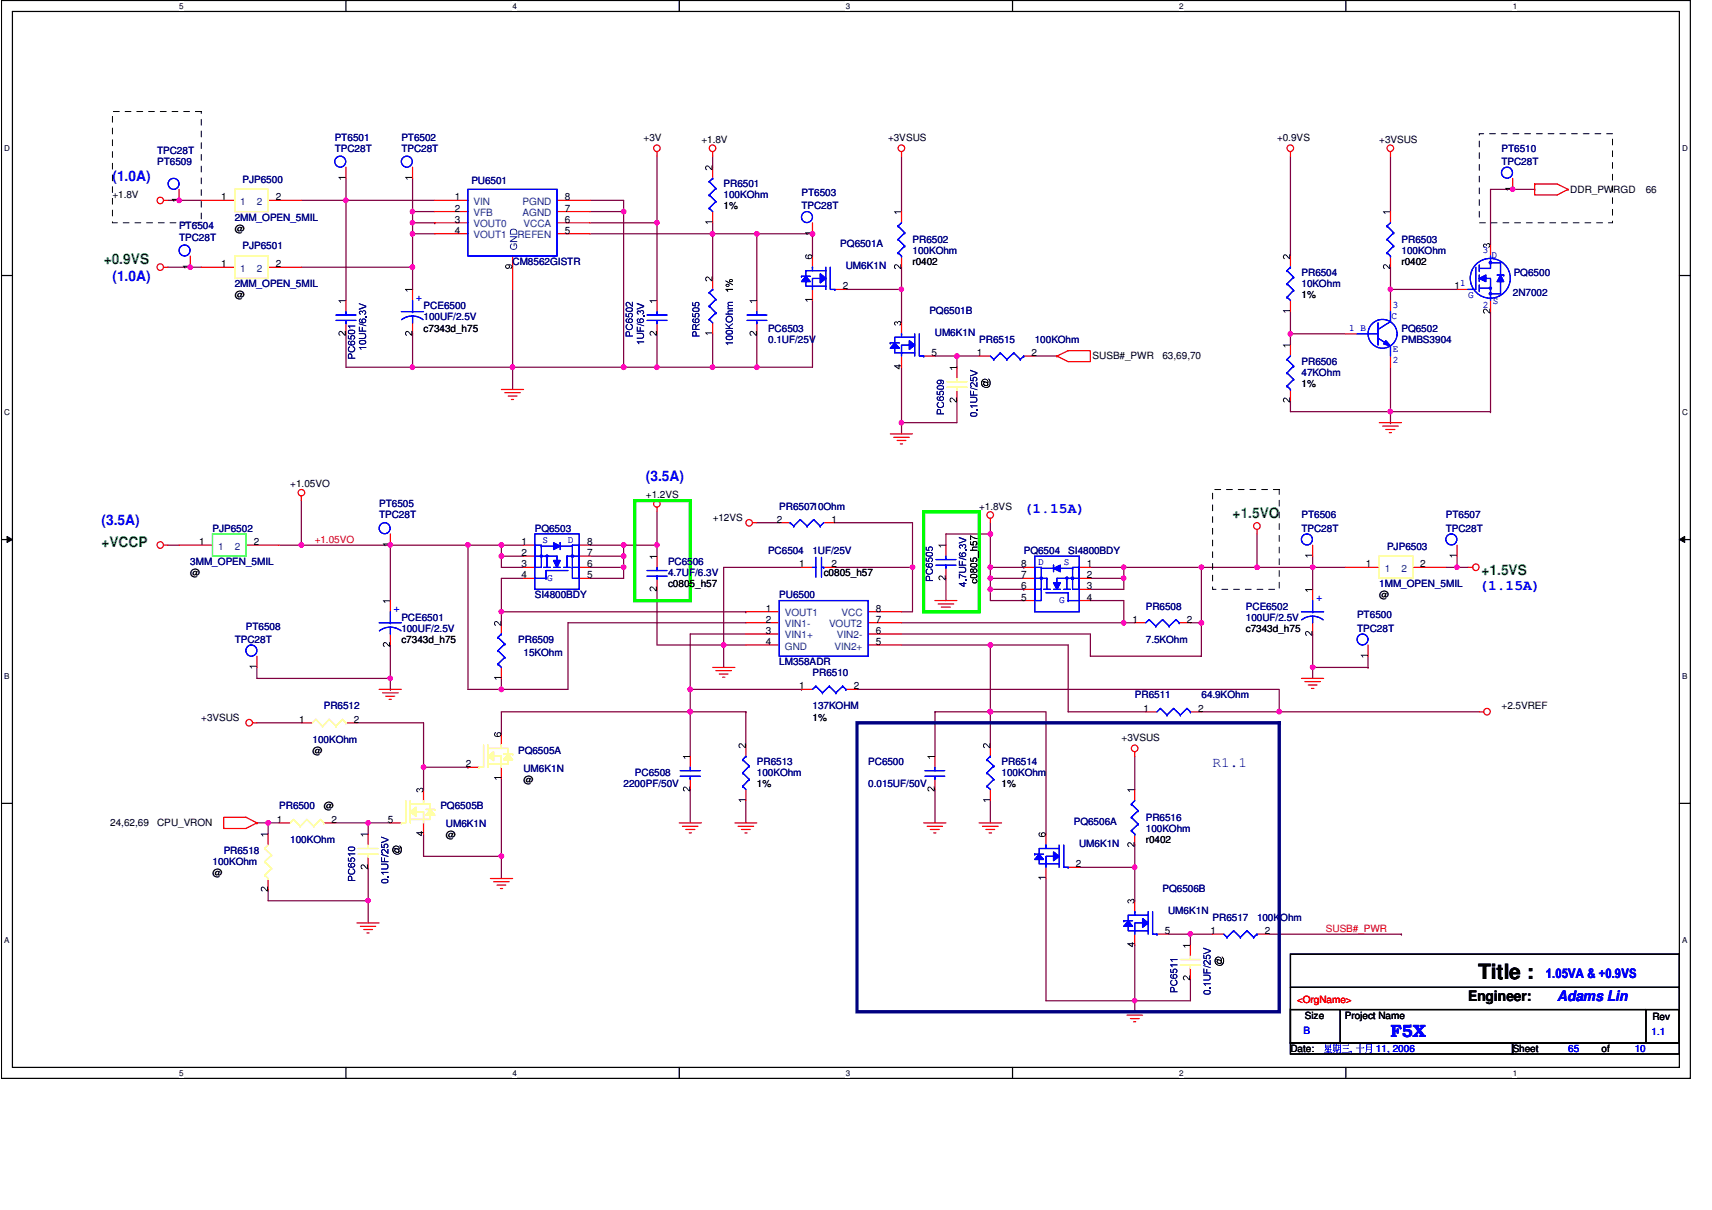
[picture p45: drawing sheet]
<svg xmlns="http://www.w3.org/2000/svg" width="297mm" height="210mm" viewBox="0 0 297 210" stroke-linecap="round" stroke-linejoin="round" font-family="sans-serif">
<defs><g id="words">
<text font-size="3.6" x="256.5" y="169.8">Title :</text>
<text font-size="3" fill="#00f" x="241.3" y="179.9">F5X</text>
<g font-size="2.5" fill="#00f">
<text x="19.5" y="31.3">(1.0A)</text>
<text x="19.5" y="48.7">(1.0A)</text>
<text x="112.1" y="83.4">(3.5A)</text>
<text x="177.6" y="88.9">(1.15A)</text>
<text x="17.6" y="91.1">(3.5A)</text>
<text x="256.7" y="102.4">(1.15A)</text>
<text x="270.2" y="173.6">Adams Lin</text>
</g>
<g font-size="2.5" fill="#008000">
<text x="18" y="45.8">+0.9VS</text>
<text x="213.9" y="89.9">+1.5VO</text>
<text x="17.6" y="94.9">+VCCP</text>
<text x="257" y="99.7">+1.5VS</text>
</g>
<text font-size="2.5" fill="#000080" x="210.4" y="133.1">R1.1</text>
<text font-size="2.5" x="254.7" y="173.6">Engineer:</text>
<text font-size="2.3" fill="#00f" x="268.2" y="169.6">1.05VA &amp; +0.9VS</text>
<g font-size="1.7" fill="#000080">
<text x="27.3" y="28.6">PT6509</text>
<text x="27.3" y="26.7">TPC28T</text>
<text x="58.1" y="24.4">PT6501</text>
<text x="58.1" y="26.3">TPC28T</text>
<text x="69.6" y="24.4">PT6502</text>
<text x="69.6" y="26.3">TPC28T</text>
<text x="260.5" y="26.3">PT6510</text>
<text x="260.5" y="28.6">TPC28T</text>
<text x="42.1" y="31.7">PJP6500</text>
<text x="81.8" y="31.9">PU6501</text>
<text x="125.6" y="32.5">PR6501</text>
<text x="125.6" y="34.4">100KOhm</text>
<text x="139.1" y="34">PT6503</text>
<text x="31.1" y="39.8">PT6504</text>
<text x="31.1" y="41.7">TPC28T</text>
<text x="40.7" y="38.3">2MM_OPEN_5MIL</text>
<text x="139.1" y="36.3">TPC28T</text>
<text x="42.1" y="43.3">PJP6501</text>
<text x="88.9" y="46">CM8562GISTR</text>
<text x="145.8" y="42.9">PQ6501A</text>
<text x="146.8" y="46.7">UM6K1N</text>
<text x="158.3" y="42.1">PR6502</text>
<text x="158.3" y="44">100KOhm</text>
<text x="225.8" y="47.9">PR6504</text>
<text x="243.2" y="42.1">PR6503</text>
<text x="243.2" y="44">100KOhm</text>
<text x="262.6" y="47.9">PQ6500</text>
<text x="40.7" y="49.8">2MM_OPEN_5MIL</text>
<text x="73.5" y="53.7">PCE6500</text>
<text x="225.8" y="49.8">10KOhm</text>
<text x="262.5" y="51.4">2N7002</text>
<text x="73.5" y="55.6">100UF/2.5V</text>
<text x="133.3" y="57.5">PC6503</text>
<text x="133.3" y="59.5">0.1UF/25V</text>
<text x="161.2" y="54.4">PQ6501B</text>
<text x="162.2" y="58.3">UM6K1N</text>
<text x="169.9" y="59.5">PR6515</text>
<text x="179.5" y="59.5">100KOhm</text>
<text x="243.2" y="57.5">PQ6502</text>
<text x="243.2" y="59.5">PMBS3904</text>
<text x="225.8" y="63.3">PR6506</text>
<text x="225.8" y="65.2">47KOhm</text>
<text x="65.8" y="88">PT6505</text>
<text x="65.8" y="89.9">TPC28T</text>
<text x="135.2" y="88.4">PR650710Ohm</text>
<text x="225.8" y="89.9">PT6506</text>
<text x="250.9" y="89.9">PT6507</text>
<text x="36.9" y="92.2">PJP6502</text>
<text x="92.8" y="92.2">PQ6503</text>
<text x="225.8" y="92.2">TPC28T</text>
<text x="240.7" y="95.3">PJP6503</text>
<text x="250.9" y="92.2">TPC28T</text>
<text x="33" y="98">3MM_OPEN_5MIL</text>
<text x="115.9" y="98">PC6506</text>
<text x="115.9" y="99.9">4.7UF/6.3V</text>
<text x="133.3" y="96.1">PC6504</text>
<text x="141" y="96.1">1UF/25V</text>
<text x="177.6" y="96.1">PQ6504</text>
<text x="185.3" y="96.1">SI4800BDY</text>
<text x="239.3" y="101.9">1MM_OPEN_5MIL</text>
<text x="69.6" y="107.7">PCE6501</text>
<text x="92.8" y="103.8">SI4800BDY</text>
<text x="135.2" y="103.8">PU6500</text>
<text x="198.8" y="105.7">PR6508</text>
<text x="216.2" y="105.7">PCE6502</text>
<text x="216.2" y="107.7">100UF/2.5V</text>
<text x="235.5" y="107.3">PT6500</text>
<text x="40.7" y="111.5">TPC28T</text>
<text x="42.7" y="109.2">PT6508</text>
<text x="69.6" y="109.6">100UF/2.5V</text>
<text x="89.9" y="111.5">PR6509</text>
<text x="90.8" y="113.8">15KOhm</text>
<text x="198.8" y="111.5">7.5KOhm</text>
<text x="235.5" y="109.6">TPC28T</text>
<text x="135.2" y="115.4">LM358ADR</text>
<text x="141" y="117.3">PR6510</text>
<text x="56.2" y="123.1">PR6512</text>
<text x="141" y="123.1">137KOHM</text>
<text x="196.9" y="121.2">PR6511</text>
<text x="208.4" y="121.2">64.9KOhm</text>
<text x="54.2" y="128.9">100KOhm</text>
<text x="89.9" y="130.8">PQ6505A</text>
<text x="90.8" y="133.9">UM6K1N</text>
<text x="108.2" y="136.6">2200PF/50V</text>
<text x="110.1" y="134.7">PC6508</text>
<text x="131.3" y="132.7">PR6513</text>
<text x="131.3" y="134.7">100KOhm</text>
<text x="150.6" y="132.7">PC6500</text>
<text x="150.6" y="136.6">0.015UF/50V</text>
<text x="173.8" y="132.7">PR6514</text>
<text x="173.8" y="134.7">100KOhm</text>
<text x="48.4" y="140.4">PR6500</text>
<text x="76.4" y="140.4">PQ6505B</text>
<text x="77.4" y="143.5">UM6K1N</text>
<text x="186.3" y="143.1">PQ6506A</text>
<text x="198.8" y="142.4">PR6516</text>
<text x="38.8" y="148.2">PR6518</text>
<text x="50.4" y="146.2">100KOhm</text>
<text x="187.2" y="147">UM6K1N</text>
<text x="198.8" y="144.3">100KOhm</text>
<text x="36.9" y="150.1">100KOhm</text>
<text x="201.7" y="154.7">PQ6506B</text>
<text x="202.7" y="158.5">UM6K1N</text>
<text x="210.4" y="159.7">PR6517</text>
<text x="218.1" y="159.7">100KOhm</text>
</g>
<g font-size="1.7">
<text x="111.7" y="24.4">+3V</text>
<text x="121.7" y="24.8">+1.8V</text>
<text x="154.1" y="24.4">+3VSUS</text>
<text x="221.6" y="24.4">+0.9VS</text>
<text x="239.3" y="24.8">+3VSUS</text>
<text x="19.5" y="34.4">+1.8V</text>
<text x="38.4" y="34.8">1</text>
<text x="47.9" y="34.8">2</text>
<text x="78.9" y="34.8">1</text>
<text x="98" y="34.8">8</text>
<text x="272.5" y="33.4">DDR_PWRGD</text>
<text x="285.6" y="33.4">66</text>
<text x="40.7" y="40.2">@</text>
<text x="78.9" y="36.7">2</text>
<text x="78.9" y="38.6">3</text>
<text x="78.9" y="40.6">4</text>
<text x="98" y="40.6">5</text>
<text x="98" y="36.7">7</text>
<text x="98" y="38.6">6</text>
<text x="125.6" y="36.3">1%</text>
<text x="38.4" y="46.4">1</text>
<text x="47.9" y="46.4">2</text>
<text x="158.3" y="46">r0402</text>
<text x="243.2" y="46">r0402</text>
<text x="40.7" y="51.7">@</text>
<text x="146.2" y="50.2">2</text>
<text x="225.8" y="51.7">1%</text>
<text x="252.4" y="50.2">1</text>
<text x="73.5" y="57.5">c7343d_h75</text>
<text x="161.6" y="61.8">5</text>
<text x="169.5" y="61.8">1</text>
<text x="179" y="61.8">2</text>
<text x="189.6" y="62.4">SUSB#_PWR</text>
<text x="201.7" y="62.4">63,69,70</text>
<text x="225.8" y="67.2">1%</text>
<text x="50.4" y="84.5">+1.05VO</text>
<text x="112.1" y="86.4">+1.2VS</text>
<text x="169.9" y="88.4">+1.8VS</text>
<text x="34.5" y="94.5">1</text>
<text x="44" y="94.5">2</text>
<text x="90.5" y="94.5">1</text>
<text x="101.9" y="94.5">8</text>
<text x="123.7" y="90.3">+12VS</text>
<text x="134.8" y="90.7">2</text>
<text x="144.3" y="90.7">1</text>
<text x="33" y="99.9">@</text>
<text x="90.5" y="96.5">2</text>
<text x="90.5" y="98.4">3</text>
<text x="90.5" y="100.3">4</text>
<text x="101.9" y="100.3">5</text>
<text x="101.9" y="98.4">6</text>
<text x="101.9" y="96.5">7</text>
<text x="115.9" y="101.9">c0805_h57</text>
<text x="138.6" y="98.4">1</text>
<text x="142.9" y="99.9">c0805_h57</text>
<text x="144.3" y="98.4">2</text>
<text x="177.2" y="100.3">7</text>
<text x="177.2" y="98.4">8</text>
<text x="188.6" y="98.4">1</text>
<text x="188.6" y="100.3">2</text>
<text x="237" y="98.4">1</text>
<text x="246.4" y="98.4">2</text>
<text x="132.9" y="106.1">1</text>
<text x="152" y="106.1">8</text>
<text x="177.2" y="104.2">5</text>
<text x="177.2" y="102.2">6</text>
<text x="188.6" y="102.2">3</text>
<text x="188.6" y="104.2">4</text>
<text x="239.3" y="103.8">@</text>
<text x="69.6" y="111.5">c7343d_h75</text>
<text x="132.9" y="108">2</text>
<text x="132.9" y="109.9">3</text>
<text x="132.9" y="111.9">4</text>
<text x="152" y="108">7</text>
<text x="152" y="111.9">5</text>
<text x="152" y="109.9">6</text>
<text x="196.5" y="108">1</text>
<text x="205.9" y="108">2</text>
<text x="216.2" y="109.6">c7343d_h75</text>
<text x="138.6" y="119.6">1</text>
<text x="148.1" y="119.6">2</text>
<text x="34.9" y="125">+3VSUS</text>
<text x="51.9" y="125.4">1</text>
<text x="61.4" y="125.4">2</text>
<text x="141" y="125">1%</text>
<text x="198.4" y="123.4">1</text>
<text x="207.9" y="123.4">2</text>
<text x="260.5" y="123.1">+2.5VREF</text>
<text x="54.2" y="130.8">@</text>
<text x="194.6" y="128.5">+3VSUS</text>
<text x="80.8" y="133.1">2</text>
<text x="90.8" y="135.8">@</text>
<text x="131.3" y="136.6">1%</text>
<text x="173.8" y="136.6">1%</text>
<text x="19.1" y="143.3">24,62,69</text>
<text x="27.3" y="143.3">CPU_VRON</text>
<text x="48" y="142.7">1</text>
<text x="56.2" y="140.4">@</text>
<text x="57.5" y="142.7">2</text>
<text x="67.3" y="142.7">5</text>
<text x="77.4" y="145.5">@</text>
<text x="198.8" y="146.2">r0402</text>
<text x="36.9" y="152">@</text>
<text x="186.7" y="150.4">2</text>
<text x="202.1" y="162">5</text>
<text x="210" y="162">1</text>
<text x="219.5" y="162">2</text>
<text x="226.4" y="176.7">Size</text>
<text x="233.3" y="176.7">Project Name</text>
<text x="286.7" y="176.9">Rev</text>
<text x="223.9" y="182.5">Date:</text>
<text x="262.5" y="182.5">Sheet</text>
<text x="277.9" y="182.5">of</text>
</g>
<g font-size="1.7" fill="#004080">
<text x="41.7" y="35.6">1</text>
<text x="44.6" y="35.6">2</text>
<text x="82.2" y="35.6">VIN</text>
<text x="90.7" y="35.6">PGND</text>
<text x="82.2" y="37.5">VFB</text>
<text x="82.2" y="39.4">VOUT0</text>
<text x="82.2" y="41.4">VOUT1</text>
<text x="89.8" y="41.4">REFEN</text>
<text x="90.7" y="37.5">AGND</text>
<text x="90.8" y="39.4">VCCA</text>
<text x="41.7" y="47.2">1</text>
<text x="44.6" y="47.2">2</text>
<text x="37.8" y="95.3">1</text>
<text x="40.7" y="95.3">2</text>
<text x="240.3" y="99.2">1</text>
<text x="243.2" y="99.2">2</text>
<text x="136.2" y="106.9">VOUT1</text>
<text x="146" y="106.9">VCC</text>
<text x="136.2" y="108.8">VIN1-</text>
<text x="136.2" y="110.7">VIN1+</text>
<text x="136.2" y="112.7">GND</text>
<text x="143.8" y="108.8">VOUT2</text>
<text x="144.8" y="112.7">VIN2+</text>
<text x="145.2" y="110.7">VIN2-</text>
</g>
<g font-size="1.7" fill="#00f">
<text x="257.3" y="43.9">3</text>
<text x="258.8" y="44.8">D</text>
<text x="72.2" y="52.2">+</text>
<text x="241.6" y="53.5">3</text>
<text x="253.4" y="49.7">1</text>
<text x="254.7" y="51.8">G</text>
<text x="257.3" y="53.5">2</text>
<text x="259" y="52.7">S</text>
<text x="234.1" y="57.4">1 B</text>
<text x="241.4" y="55.4">C</text>
<text x="241.6" y="61">E</text>
<text x="241.6" y="62.9">2</text>
<text x="94.1" y="94.2">S</text>
<text x="98.5" y="94.2">D</text>
<text x="94.9" y="100.8">G</text>
<text x="180.1" y="98">D</text>
<text x="184.6" y="98">S</text>
<text x="68.3" y="106.2">+</text>
<text x="183.8" y="104.6">G</text>
<text x="228.3" y="104.2">+</text>
<text x="226.2" y="179.4">B</text>
<text x="286.6" y="179.6">1.1</text>
<text x="234.2" y="182.5">,</text>
<text x="238.7" y="182.5">11, 2006</text>
<text x="272.1" y="182.5">65</text>
<text x="283.6" y="182.5">10</text>
</g>
<g font-size="1.7" fill="#f00">
<text x="54.6" y="94.2">+1.05VO</text>
<text x="230" y="161.7">SUSB#_PWR</text>
<text x="225" y="174">&lt;OrgName&gt;</text>
</g>
<g font-size="1.4">
<text x="31.1" y="1.5">5</text>
<text x="88.9" y="1.5">4</text>
<text x="146.8" y="1.5">3</text>
<text x="204.6" y="1.5">2</text>
<text x="262.5" y="1.5">1</text>
<text x=".7" y="26.2">D</text>
<text x="291.8" y="26.2">D</text>
<text x=".7" y="71.9">C</text>
<text x="291.8" y="71.9">C</text>
<text x=".7" y="117.7">B</text>
<text x="291.8" y="117.7">B</text>
<text x=".7" y="163.5">A</text>
<text x="291.8" y="163.5">A</text>
<text x="31.1" y="186.6">5</text>
<text x="88.9" y="186.6">4</text>
<text x="146.8" y="186.6">3</text>
<text x="204.6" y="186.6">2</text>
<text x="262.5" y="186.6">1</text>
</g>
</g></defs>
<path d="M.3 .1h293v187h-293zM2.2 2h289.2v183.2h-289.2z" fill="none" stroke="#000" stroke-width=".21"/>
<g fill="#fff">
<path d="M31.1 .3h.8v1.6h-.8z"/>
<path d="M31.1 185.3h.8v1.6h-.8z"/>
</g>
<path d="M60 .1v1.9M60 185.2v1.9" fill="none" stroke="#000" stroke-width=".21"/>
<g fill="#fff">
<path d="M88.9 .3h.8v1.6h-.8z"/>
<path d="M88.9 185.3h.8v1.6h-.8z"/>
</g>
<path d="M117.9 .1v1.9M117.9 185.2v1.9" fill="none" stroke="#000" stroke-width=".21"/>
<g fill="#fff">
<path d="M146.7 .3h.8v1.6h-.8z"/>
<path d="M146.7 185.3h.8v1.6h-.8z"/>
</g>
<path d="M175.7 .1v1.9M175.7 185.2v1.9" fill="none" stroke="#000" stroke-width=".21"/>
<g fill="#fff">
<path d="M204.6 .3h.8v1.6h-.8z"/>
<path d="M204.6 185.3h.8v1.6h-.8z"/>
</g>
<path d="M233.5 .1v1.9M233.5 185.2v1.9" fill="none" stroke="#000" stroke-width=".21"/>
<g fill="#fff">
<path d="M262.4 .3h.8v1.6h-.8z"/>
<path d="M262.4 185.3h.8v1.6h-.8z"/>
<path d="M.7 24.9h1v1.6h-1z"/>
<path d="M291.8 24.9h1.1v1.6h-1.1z"/>
<path d="M.7 70.7h1v1.6h-1z"/>
<path d="M291.8 70.7h1.1v1.6h-1.1z"/>
</g>
<path d="M.3 47.8h1.9M291.4 47.8h1.9" fill="none" stroke="#000" stroke-width=".21"/>
<g fill="#fff">
<path d="M.7 116.5h.9v1.5h-.9z"/>
<path d="M291.8 116.5h1v1.5h-1z"/>
</g>
<path d="M.3 93.6h1.9M291.4 93.6h1.9" fill="none" stroke="#000" stroke-width=".21"/>
<path d="M1.2 93l1 .6-1 .5zM291.4 93.6l.9-.6v1.1z" fill="#000"/>
<path d="M1.2 93l1 .6-1 .5zM291.4 93.6l.9-.6v1.1z" fill="none" stroke="#000" stroke-width=".17"/>
<g fill="#fff">
<path d="M.7 162.3h.9v1.5h-.9z"/>
<path d="M291.8 162.3h1v1.5h-1z"/>
</g>
<path d="M.3 139.4h1.9M291.4 139.4h1.9" fill="none" stroke="#000" stroke-width=".21"/>
<path d="M241.3 50.2h.1M241.3 50.2h11.5M241.3 46.4v3.8" fill="none" stroke="#800040" stroke-width=".21"/>
<circle cx="241.2" cy="50.2" r=".37" fill="#f0f"/>
<circle cx="241.2" cy="50.2" r=".37" fill="none" stroke="#f0f" stroke-width=".21"/>
<path d="M223.9 27.1v17.3M241.3 27.1v9.6M258.6 32.9v9.6M223.9 57.9h.1M223.9 54.1v5.8M241.3 50.2v1.9M223.9 69.5v1.9" fill="none" stroke="#800040" stroke-width=".21"/>
<circle cx="223.9" cy="57.9" r=".38" fill="#f0f"/>
<circle cx="223.9" cy="57.9" r=".38" fill="none" stroke="#f0f" stroke-width=".21"/>
<path d="M258.6 32.9h3.9M262.5 32.9h.1M223.9 57.9h9.6" fill="none" stroke="#800040" stroke-width=".21"/>
<circle cx="262.4" cy="32.8" r=".37" fill="#f0f"/>
<circle cx="262.4" cy="32.8" r=".37" fill="none" stroke="#f0f" stroke-width=".21"/>
<path d="M73.5 133.1v3.8M58.1 142.7h5.8M63.9 142.7h.1" fill="none" stroke="#800040" stroke-width=".21"/>
<circle cx="63.9" cy="142.7" r=".36" fill="#f0f"/>
<circle cx="63.9" cy="142.7" r=".36" fill="none" stroke="#f0f" stroke-width=".21"/>
<path d="M158.3 98.4v7.7M164.1 100.3v3.9M208.4 123.5h13.5M221.9 123.5h.1M73.5 144.7v3.8" fill="none" stroke="#800040" stroke-width=".21"/>
<circle cx="221.9" cy="123.4" r=".38" fill="#f0f"/>
<circle cx="221.9" cy="123.4" r=".38" fill="none" stroke="#f0f" stroke-width=".21"/>
<path d="M195 98.4h13.4M208.4 98.4h.1M250.9 98.4h1.9M171.8 102.2v2M195 104.2v3.8" fill="none" stroke="#800040" stroke-width=".21"/>
<circle cx="208.5" cy="98.4" r=".37" fill="#f0f"/>
<circle cx="208.5" cy="98.4" r=".37" fill="none" stroke="#f0f" stroke-width=".21"/>
<path d="M171.8 102.2h5.8M177.6 102.2h.1" fill="none" stroke="#800040" stroke-width=".21"/>
<circle cx="171.8" cy="102.2" r=".38" fill="#f0f"/>
<circle cx="171.8" cy="102.2" r=".38" fill="none" stroke="#f0f" stroke-width=".21"/>
<path d="M164.1 92.6h7.7M171.8 92.6h.1M177.6 100.3h-5.8v1.9" fill="none" stroke="#800040" stroke-width=".21"/>
<circle cx="171.8" cy="92.6" r=".38" fill="#f0f"/>
<circle cx="171.8" cy="92.6" r=".38" fill="none" stroke="#f0f" stroke-width=".21"/>
<path d="M131.3 90.7h3.9M164.1 92.6v2M171.8 90.7v7.7h5.8M177.6 98.4h.1M171.8 104.2h5.8M195 108h1.9M208.4 108v5.8h-19.2v-3.8" fill="none" stroke="#800040" stroke-width=".21"/>
<circle cx="171.8" cy="98.4" r=".37" fill="#f0f"/>
<circle cx="171.8" cy="98.4" r=".37" fill="none" stroke="#f0f" stroke-width=".21"/>
<path d="M171.8 98.4v1.9M171.8 100.3h.1" fill="none" stroke="#800040" stroke-width=".21"/>
<circle cx="171.8" cy="100.3" r=".37" fill="#f0f"/>
<circle cx="171.8" cy="100.3" r=".37" fill="none" stroke="#f0f" stroke-width=".21"/>
<path d="M156.4 111.9h15.4M171.8 111.9h.1" fill="none" stroke="#800040" stroke-width=".21"/>
<circle cx="171.8" cy="111.9" r=".38" fill="#f0f"/>
<circle cx="171.8" cy="111.9" r=".38" fill="none" stroke="#f0f" stroke-width=".21"/>
<path d="M102.4 94.6h5.8M108.2 94.6h.1M114 88.8v5.8M171.8 138.9v3.8" fill="none" stroke="#800040" stroke-width=".21"/>
<circle cx="108.2" cy="94.5" r=".38" fill="#f0f"/>
<circle cx="108.2" cy="94.5" r=".38" fill="none" stroke="#f0f" stroke-width=".21"/>
<path d="M102.4 96.5h5.8M108.2 96.5h.1" fill="none" stroke="#800040" stroke-width=".21"/>
<circle cx="108.2" cy="96.5" r=".38" fill="#f0f"/>
<circle cx="108.2" cy="96.5" r=".38" fill="none" stroke="#f0f" stroke-width=".21"/>
<path d="M114 94.6h.1M114 94.6h-5.8v1.9" fill="none" stroke="#800040" stroke-width=".21"/>
<circle cx="114" cy="94.5" r=".38" fill="#f0f"/>
<circle cx="114" cy="94.5" r=".38" fill="none" stroke="#f0f" stroke-width=".21"/>
<path d="M102.4 98.4h5.8M108.2 98.4h.1M108.2 96.5v1.9M102.4 100.3h5.8" fill="none" stroke="#800040" stroke-width=".21"/>
<circle cx="108.2" cy="98.4" r=".37" fill="#f0f"/>
<circle cx="108.2" cy="98.4" r=".37" fill="none" stroke="#f0f" stroke-width=".21"/>
<path d="M108.2 98.4v1.9M114 94.6v1.9M148.7 119.6h73.2v3.9h34.8M44.6 125.4h7.7M119.8 136.9v5.8M129.4 138.9v3.8M44.6 142.7h1.9M46.5 142.7h.1" fill="none" stroke="#800040" stroke-width=".21"/>
<circle cx="46.5" cy="142.7" r=".38" fill="#f0f"/>
<circle cx="46.5" cy="142.7" r=".38" fill="none" stroke="#f0f" stroke-width=".21"/>
<path d="M29.2 94.6h1.9M87 94.6h3.8M87 96.5v1.9M252.8 98.4h.1M252.8 96.5v1.9M98.5 108v11.6M114 102.2v9.7" fill="none" stroke="#800040" stroke-width=".21"/>
<circle cx="252.8" cy="98.4" r=".37" fill="#f0f"/>
<circle cx="252.8" cy="98.4" r=".37" fill="none" stroke="#f0f" stroke-width=".21"/>
<path d="M60 34.8v17.3M123.7 38.7v1.9M123.7 40.6h.1M252.8 98.4h1.9" fill="none" stroke="#800040" stroke-width=".21"/>
<circle cx="123.6" cy="40.6" r=".38" fill="#f0f"/>
<circle cx="123.6" cy="40.6" r=".38" fill="none" stroke="#f0f" stroke-width=".21"/>
<path d="M71.6 36.7h3.8M123.7 40.6h7.6M131.3 40.6h.1" fill="none" stroke="#800040" stroke-width=".21"/>
<circle cx="131.3" cy="40.6" r=".38" fill="#f0f"/>
<circle cx="131.3" cy="40.6" r=".38" fill="none" stroke="#f0f" stroke-width=".21"/>
<path d="M60 34.8h.1M60 30.9v3.9" fill="none" stroke="#800040" stroke-width=".21"/>
<circle cx="60" cy="34.8" r=".38" fill="#f0f"/>
<circle cx="60" cy="34.8" r=".38" fill="none" stroke="#f0f" stroke-width=".21"/>
<path d="M71.6 36.7h.1M71.6 30.9v7.8M102.4 40.6h21.3M131.3 40.6v11.5M146.8 50.2h9.6" fill="none" stroke="#800040" stroke-width=".21"/>
<circle cx="71.5" cy="36.7" r=".38" fill="#f0f"/>
<circle cx="71.5" cy="36.7" r=".38" fill="none" stroke="#f0f" stroke-width=".21"/>
<path d="M29.2 46.4h3.8M33 46.4h.1M156.4 50.2v5.8" fill="none" stroke="#800040" stroke-width=".21"/>
<circle cx="33" cy="46.4" r=".38" fill="#f0f"/>
<circle cx="33" cy="46.4" r=".38" fill="none" stroke="#f0f" stroke-width=".21"/>
<path d="M52.3 46.4h19.3M71.6 46.4h.1M71.6 46.4v3.8" fill="none" stroke="#800040" stroke-width=".21"/>
<circle cx="71.5" cy="46.4" r=".38" fill="#f0f"/>
<circle cx="71.5" cy="46.4" r=".38" fill="none" stroke="#f0f" stroke-width=".21"/>
<path d="M102.4 38.7h11.6M114 38.7h.1M114 38.7v13.4M156.4 27.1v9.6" fill="none" stroke="#800040" stroke-width=".21"/>
<circle cx="114" cy="38.6" r=".37" fill="#f0f"/>
<circle cx="114" cy="38.6" r=".37" fill="none" stroke="#f0f" stroke-width=".21"/>
<path d="M71.6 38.7h3.8M75.4 38.7h.1M71.6 40.6h3.8" fill="none" stroke="#800040" stroke-width=".21"/>
<circle cx="71.6" cy="38.6" r=".37" fill="#f0f"/>
<circle cx="71.6" cy="38.6" r=".37" fill="none" stroke="#f0f" stroke-width=".21"/>
<path d="M156.4 50.2h.1M156.4 46.4v3.8" fill="none" stroke="#800040" stroke-width=".21"/>
<circle cx="156.4" cy="50.2" r=".37" fill="#f0f"/>
<circle cx="156.4" cy="50.2" r=".37" fill="none" stroke="#f0f" stroke-width=".21"/>
<path d="M60 34.8h15.4M33 46.4h1.9M60 57.9v5.8M71.6 46.4h.1M71.6 40.6v5.8" fill="none" stroke="#800040" stroke-width=".21"/>
<circle cx="71.5" cy="46.4" r=".38" fill="#f0f"/>
<circle cx="71.5" cy="46.4" r=".38" fill="none" stroke="#f0f" stroke-width=".21"/>
<path d="M114 27.1v11.6M131.3 40.6h9.7M141 40.6h.1" fill="none" stroke="#800040" stroke-width=".21"/>
<circle cx="141" cy="40.6" r=".38" fill="#f0f"/>
<circle cx="141" cy="40.6" r=".38" fill="none" stroke="#f0f" stroke-width=".21"/>
<path d="M71.6 38.7v1.9M123.7 27.1v1.9M71.6 40.6h.1M123.7 40.6v7.7M141 40.6v3.8" fill="none" stroke="#800040" stroke-width=".21"/>
<circle cx="71.5" cy="40.6" r=".38" fill="#f0f"/>
<circle cx="71.5" cy="40.6" r=".38" fill="none" stroke="#f0f" stroke-width=".21"/>
<path d="M144.9 98.4h13.4M158.3 98.4h.1" fill="none" stroke="#800040" stroke-width=".21"/>
<circle cx="158.3" cy="98.4" r=".37" fill="#f0f"/>
<circle cx="158.3" cy="98.4" r=".37" fill="none" stroke="#f0f" stroke-width=".21"/>
<path d="M119.8 123.5h9.6M129.4 123.5h.1" fill="none" stroke="#800040" stroke-width=".21"/>
<circle cx="119.8" cy="123.4" r=".38" fill="#f0f"/>
<circle cx="119.8" cy="123.4" r=".38" fill="none" stroke="#f0f" stroke-width=".21"/>
<path d="M158.3 90.7v7.7M208.4 98.4h9.7M156.4 108h38.6M195 108h.1" fill="none" stroke="#800040" stroke-width=".21"/>
<circle cx="194.9" cy="108" r=".38" fill="#f0f"/>
<circle cx="194.9" cy="108" r=".38" fill="none" stroke="#f0f" stroke-width=".21"/>
<path d="M87 106.1h42.4M129.4 106.1h.1" fill="none" stroke="#800040" stroke-width=".21"/>
<circle cx="87" cy="106.1" r=".37" fill="#f0f"/>
<circle cx="87" cy="106.1" r=".37" fill="none" stroke="#f0f" stroke-width=".21"/>
<path d="M208.4 98.4v9.6M227.7 98.4h5.8M208.4 108h.1" fill="none" stroke="#800040" stroke-width=".21"/>
<circle cx="208.4" cy="108" r=".38" fill="#f0f"/>
<circle cx="208.4" cy="108" r=".38" fill="none" stroke="#f0f" stroke-width=".21"/>
<path d="M87 98.4h3.8M195 98.4v1.9M189.2 104.2h5.8M189.2 100.3h5.8M195 100.3h.1" fill="none" stroke="#800040" stroke-width=".21"/>
<circle cx="195" cy="100.3" r=".37" fill="#f0f"/>
<circle cx="195" cy="100.3" r=".37" fill="none" stroke="#f0f" stroke-width=".21"/>
<path d="M81.2 94.6h5.8v1.9M87 96.5h.1M87 106.1v1.9M195 100.3v1.9M206.5 108h1.9" fill="none" stroke="#800040" stroke-width=".21"/>
<circle cx="87" cy="94.5" r=".38" fill="#f0f"/>
<circle cx="87" cy="94.5" r=".38" fill="none" stroke="#f0f" stroke-width=".21"/>
<circle cx="87" cy="96.5" r=".38" fill="#f0f"/>
<circle cx="87" cy="96.5" r=".38" fill="none" stroke="#f0f" stroke-width=".21"/>
<path d="M67.7 94.6h13.5M81.2 94.6h.1" fill="none" stroke="#800040" stroke-width=".21"/>
<circle cx="81.2" cy="94.5" r=".38" fill="#f0f"/>
<circle cx="81.2" cy="94.5" r=".38" fill="none" stroke="#f0f" stroke-width=".21"/>
<path d="M227.7 98.4h.1M227.7 96.5v1.9" fill="none" stroke="#800040" stroke-width=".21"/>
<circle cx="227.8" cy="98.4" r=".37" fill="#f0f"/>
<circle cx="227.8" cy="98.4" r=".37" fill="none" stroke="#f0f" stroke-width=".21"/>
<path d="M87 96.5h3.8M227.7 98.4v3.8M81.2 119.6h5.8M87 119.6h.1M87 117.7v1.9M90.8 100.3h-3.8v5.8M98.5 108h30.9M119.8 110v9.6M156.4 110h32.8M156.4 106.1h1.9" fill="none" stroke="#800040" stroke-width=".21"/>
<circle cx="87" cy="119.6" r=".38" fill="#f0f"/>
<circle cx="87" cy="119.6" r=".38" fill="none" stroke="#f0f" stroke-width=".21"/>
<path d="M81.2 94.6v25M144.9 90.7h13.4M189.2 98.4h5.8M195 98.4h.1M189.2 102.2h5.8" fill="none" stroke="#800040" stroke-width=".21"/>
<circle cx="195" cy="98.4" r=".37" fill="#f0f"/>
<circle cx="195" cy="98.4" r=".37" fill="none" stroke="#f0f" stroke-width=".21"/>
<path d="M108.2 34.8v1.9M88.9 50.2v13.5M141 52.1v11.6M119.8 110h9.6M139.1 119.6h.1M139.1 119.6h-19.3v11.6M73.5 125.4v7.7M87 123.5v3.8M87 135v13.5" fill="none" stroke="#800040" stroke-width=".21"/>
<circle cx="119.8" cy="119.6" r=".38" fill="#f0f"/>
<circle cx="119.8" cy="119.6" r=".38" fill="none" stroke="#f0f" stroke-width=".21"/>
<path d="M87 123.5h32.8M119.8 123.5h.1" fill="none" stroke="#800040" stroke-width=".21"/>
<circle cx="119.8" cy="123.4" r=".38" fill="#f0f"/>
<circle cx="119.8" cy="123.4" r=".38" fill="none" stroke="#f0f" stroke-width=".21"/>
<path d="M131.3 57.9v5.8M73.5 133.1h7.7M81.2 133.1h.1" fill="none" stroke="#800040" stroke-width=".21"/>
<circle cx="73.5" cy="133.1" r=".38" fill="#f0f"/>
<circle cx="73.5" cy="133.1" r=".38" fill="none" stroke="#f0f" stroke-width=".21"/>
<path d="M123.7 57.9v5.8M123.7 63.7h.1" fill="none" stroke="#800040" stroke-width=".21"/>
<circle cx="123.6" cy="63.7" r=".38" fill="#f0f"/>
<circle cx="123.6" cy="63.7" r=".38" fill="none" stroke="#f0f" stroke-width=".21"/>
<path d="M29.2 34.8h1.9M31.1 34.8h.1M71.6 57.9v5.8M44.6 115.8v1.9M125.6 111.9h3.8M227.7 115.8v1.9M237.4 113.8v2M61.9 125.4h11.6M129.4 123.5v5.7" fill="none" stroke="#800040" stroke-width=".21"/>
<circle cx="31.1" cy="34.8" r=".38" fill="#f0f"/>
<circle cx="31.1" cy="34.8" r=".38" fill="none" stroke="#f0f" stroke-width=".21"/>
<path d="M52.3 34.8h7.7M48.4 94.6h3.9M67.7 94.6h.1M67.7 94.6v9.6M87 119.6h11.5" fill="none" stroke="#800040" stroke-width=".21"/>
<circle cx="67.7" cy="94.5" r=".38" fill="#f0f"/>
<circle cx="67.7" cy="94.5" r=".38" fill="none" stroke="#f0f" stroke-width=".21"/>
<path d="M162.2 61.8h3.8v1.9M166 63.7h.1M179.5 61.8h3.9M67.7 142.7h-3.8v2" fill="none" stroke="#800040" stroke-width=".21"/>
<circle cx="166" cy="61.8" r=".38" fill="#f0f"/>
<circle cx="166" cy="61.8" r=".38" fill="none" stroke="#f0f" stroke-width=".21"/>
<path d="M156.4 73.3h9.6M166 61.8h3.9M181.5 152.4v21.2M196.9 150.5h.1M196.9 146.6v9.7M206.5 162.1h3.9" fill="none" stroke="#800040" stroke-width=".21"/>
<circle cx="196.9" cy="150.4" r=".38" fill="#f0f"/>
<circle cx="196.9" cy="150.4" r=".38" fill="none" stroke="#f0f" stroke-width=".21"/>
<path d="M187.2 150.5h9.7M206.5 164h.1M206.5 162.1v1.9M220 162.1h23.2M243.2 162.1h.1" fill="none" stroke="#800040" stroke-width=".21"/>
<circle cx="206.5" cy="162" r=".38" fill="#f0f"/>
<circle cx="206.5" cy="162" r=".38" fill="none" stroke="#f0f" stroke-width=".21"/>
<path d="M196.9 131.2v5.7M196.9 173.6h.1M196.9 164v9.6M202.7 162.1h3.8" fill="none" stroke="#800040" stroke-width=".21"/>
<circle cx="196.9" cy="173.6" r=".37" fill="#f0f"/>
<circle cx="196.9" cy="173.6" r=".37" fill="none" stroke="#f0f" stroke-width=".21"/>
<path d="M52.3 94.6h.1M52.3 86.8v7.8M181.5 123.5v21.2" fill="none" stroke="#800040" stroke-width=".21"/>
<circle cx="52.3" cy="94.5" r=".38" fill="#f0f"/>
<circle cx="52.3" cy="94.5" r=".38" fill="none" stroke="#f0f" stroke-width=".21"/>
<path d="M52.3 94.6h15.4M67.7 94.6h.1M171.8 111.9v11.6M171.8 123.5h.1M46.5 154.3v2M48.4 142.7h-1.9v2M63.9 156.3v3.8" fill="none" stroke="#800040" stroke-width=".21"/>
<circle cx="171.8" cy="123.4" r=".38" fill="#f0f"/>
<circle cx="171.8" cy="123.4" r=".38" fill="none" stroke="#f0f" stroke-width=".21"/>
<path d="M88.9 63.7v3.9M44.6 117.7h23.1M171.8 111.9h13.5M171.8 123.5h.1M171.8 123.5h-9.6v7.7" fill="none" stroke="#800040" stroke-width=".21"/>
<circle cx="171.8" cy="123.4" r=".38" fill="#f0f"/>
<circle cx="171.8" cy="123.4" r=".38" fill="none" stroke="#f0f" stroke-width=".21"/>
<path d="M67.7 119.6h.1M67.7 117.7v1.9" fill="none" stroke="#800040" stroke-width=".21"/>
<circle cx="67.7" cy="117.7" r=".37" fill="#f0f"/>
<circle cx="67.7" cy="117.7" r=".37" fill="none" stroke="#f0f" stroke-width=".21"/>
<path d="M156.4 73.3h.1M156.4 63.7v9.6M67.7 111.9v5.8" fill="none" stroke="#800040" stroke-width=".21"/>
<circle cx="156.4" cy="73.3" r=".38" fill="#f0f"/>
<circle cx="156.4" cy="73.3" r=".38" fill="none" stroke="#f0f" stroke-width=".21"/>
<path d="M123.7 63.7h17.3M131.3 63.7h.1M162.2 136.9v5.8M196.9 173.6h9.6" fill="none" stroke="#800040" stroke-width=".21"/>
<circle cx="131.3" cy="63.7" r=".38" fill="#f0f"/>
<circle cx="131.3" cy="63.7" r=".38" fill="none" stroke="#f0f" stroke-width=".21"/>
<path d="M108.2 36.7v27M108.2 63.7h.1" fill="none" stroke="#800040" stroke-width=".21"/>
<circle cx="108.2" cy="36.7" r=".38" fill="#f0f"/>
<circle cx="108.2" cy="36.7" r=".38" fill="none" stroke="#f0f" stroke-width=".21"/>
<circle cx="108.2" cy="63.7" r=".38" fill="#f0f"/>
<circle cx="108.2" cy="63.7" r=".38" fill="none" stroke="#f0f" stroke-width=".21"/>
<path d="M108.2 63.7h5.8M223.9 71.4h34.7M241.3 63.7v7.7M258.6 71.4h.1M196.9 173.6v1.9" fill="none" stroke="#800040" stroke-width=".21"/>
<circle cx="241.2" cy="71.4" r=".37" fill="#f0f"/>
<circle cx="241.2" cy="71.4" r=".37" fill="none" stroke="#f0f" stroke-width=".21"/>
<path d="M114 57.9v5.8M125.6 98.4v13.5M125.6 111.9h.1M46.5 156.3h17.4M206.5 169.7v3.9" fill="none" stroke="#800040" stroke-width=".21"/>
<circle cx="125.6" cy="111.9" r=".38" fill="#f0f"/>
<circle cx="125.6" cy="111.9" r=".38" fill="none" stroke="#f0f" stroke-width=".21"/>
<path d="M63.9 156.3h.1M63.9 150.5v5.8" fill="none" stroke="#800040" stroke-width=".21"/>
<circle cx="63.9" cy="156.2" r=".36" fill="#f0f"/>
<circle cx="63.9" cy="156.2" r=".36" fill="none" stroke="#f0f" stroke-width=".21"/>
<path d="M114 63.7h9.7M123.7 63.7h.1" fill="none" stroke="#800040" stroke-width=".21"/>
<circle cx="114" cy="63.7" r=".38" fill="#f0f"/>
<circle cx="114" cy="63.7" r=".38" fill="none" stroke="#f0f" stroke-width=".21"/>
<path d="M258.6 54.1v17.3M88.9 63.7h19.3M108.2 63.7h.1M156.4 73.3v2M185.3 111.9v11.6M171.8 123.5h9.7M87 148.5v3.9" fill="none" stroke="#800040" stroke-width=".21"/>
<circle cx="88.9" cy="63.7" r=".38" fill="#f0f"/>
<circle cx="88.9" cy="63.7" r=".38" fill="none" stroke="#f0f" stroke-width=".21"/>
<circle cx="108.2" cy="63.7" r=".38" fill="#f0f"/>
<circle cx="108.2" cy="63.7" r=".38" fill="none" stroke="#f0f" stroke-width=".21"/>
<path d="M102.4 36.7h5.8M102.4 34.8h5.8M60 63.7h11.6M166 69.5v3.8M125.6 98.4h13.5M114 111.9h11.6M227.7 110v5.8M185.3 123.5h13.5M73.5 148.5h13.5M87 148.5h.1" fill="none" stroke="#800040" stroke-width=".21"/>
<circle cx="87" cy="148.5" r=".37" fill="#f0f"/>
<circle cx="87" cy="148.5" r=".37" fill="none" stroke="#f0f" stroke-width=".21"/>
<path d="M241.3 73.3h.1M241.3 71.4v1.9" fill="none" stroke="#800040" stroke-width=".21"/>
<circle cx="241.2" cy="71.4" r=".37" fill="#f0f"/>
<circle cx="241.2" cy="71.4" r=".37" fill="none" stroke="#f0f" stroke-width=".21"/>
<path d="M125.6 111.9v3.9M227.7 115.8h9.7M237.4 115.8h.1M181.5 173.6h15.4" fill="none" stroke="#800040" stroke-width=".21"/>
<circle cx="227.8" cy="115.8" r=".37" fill="#f0f"/>
<circle cx="227.8" cy="115.8" r=".37" fill="none" stroke="#f0f" stroke-width=".21"/>
<path d="M71.6 63.7h17.3M88.9 63.7h.1M171.8 123.5v5.7" fill="none" stroke="#800040" stroke-width=".21"/>
<circle cx="71.5" cy="63.7" r=".38" fill="#f0f"/>
<circle cx="71.5" cy="63.7" r=".38" fill="none" stroke="#f0f" stroke-width=".21"/>
<circle cx="88.9" cy="63.7" r=".38" fill="#f0f"/>
<circle cx="88.9" cy="63.7" r=".38" fill="none" stroke="#f0f" stroke-width=".21"/>
<path d="M31.1 34.8h3.8M218.1 98.4h.1M218.1 92.6v5.8" fill="none" stroke="#800040" stroke-width=".21"/>
<circle cx="218.1" cy="98.4" r=".37" fill="#f0f"/>
<circle cx="218.1" cy="98.4" r=".37" fill="none" stroke="#f0f" stroke-width=".21"/>
<path d="M262.5 32.9h3.8M266.3 32.9h.1M218.1 98.4h9.6" fill="none" stroke="#800040" stroke-width=".21"/>
<g fill="none" stroke="#f00" stroke-width=".21">
<path d="M28.4 34.8h.8M114 26.3v.8M123.7 26.3v.8M156.4 26.3v.8M223.9 26.3v.8M241.3 26.3v.8M266.3 31.9v1.9h3.9l1.9-.9M266.3 31.9h.1M266.3 31.9h3.9l1.9 1M272.1 32.9h.1M28.4 46.4h.8M87 67.6h3.8"/>
<path d="M87.6 68.1h2.7M88.2 68.7h1.5M88.7 69.3h.4M154.5 75.3h3.8M155.1 75.9h2.7M155.7 76.4h1.5M156.2 77h.4M183.4 61.8l1.9-1h3.9v1.9h-3.9zM183.4 61.8h.1M239.3 73.3h3.9M239.9 73.9h2.7M240.4 74.5h1.6"/>
<path d="M241 75.1h.4M28.4 94.6h.8M52.3 86.1v.7M114 88v.8M130.6 90.7h.7M171.8 89.9v.8M218.1 91.9v.7M254.7 98.4h.8M65.8 119.6h3.8M123.7 115.8h3.8M124.2 116.3h2.7M124.8 116.9h1.5"/>
<path d="M125.4 117.5h.4M162.2 104.2h3.8M162.8 104.8h2.7M163.3 105.3h1.6M163.9 105.9h.4M225.8 117.7h3.9M226.4 118.2h2.7M227 118.8h1.5M227.5 119.4h.5M43.8 125.4h.8M66.4 120.2h2.7M66.9 120.8h1.6"/>
<path d="M67.5 121.3h.4M196.9 130.4v.8M256.7 123.5h.7M38.8 141.8h3.9l1.9 .9-1.9 1h-3.9zM44.6 142.7h.1M85.1 152.4h3.8M85.6 153h2.7M86.2 153.5h1.6M86.8 154.1h.4M117.9 142.7h3.8M118.4 143.3h2.7M119 143.9h1.6"/>
<path d="M119.6 144.5h.4M127.5 142.7h3.8M128.1 143.3h2.7M128.6 143.9h1.6M129.2 144.5h.4M160.3 142.7h3.8M160.9 143.3h2.6M161.4 143.9h1.6M162 144.5h.4M169.9 142.7h3.9M170.5 143.3h2.7M171.1 143.9h1.5"/>
<path d="M171.6 144.5h.4M61.9 160.1h3.9M62.5 160.7h2.7M63.1 161.2h1.5M63.7 161.8h.3M195 175.5h3.8M195.5 176.1h2.7M196.1 176.7h1.6M196.7 177.2h.4"/>
<circle cx="27.8" cy="34.8" r=".56"/>
<circle cx="114" cy="25.7" r=".57"/>
<circle cx="123.6" cy="25.7" r=".57"/>
<circle cx="156.4" cy="25.7" r=".57"/>
<circle cx="223.9" cy="25.7" r=".57"/>
<circle cx="241.2" cy="25.7" r=".57"/>
<circle cx="27.8" cy="46.3" r=".56"/>
<circle cx="27.8" cy="94.5" r=".56"/>
<circle cx="52.3" cy="85.5" r=".57"/>
<circle cx="114" cy="87.4" r=".57"/>
<circle cx="130" cy="90.7" r=".57"/>
<circle cx="171.8" cy="89.3" r=".57"/>
<circle cx="218.1" cy="91.3" r=".57"/>
<circle cx="256.1" cy="98.4" r=".56"/>
<circle cx="43.2" cy="125.4" r=".57"/>
<circle cx="196.9" cy="129.8" r=".57"/>
<circle cx="258" cy="123.5" r=".57"/>
</g>
<path d="M223.9 165.5h67.5v15.4h-67.5zM223.9 175.1h8.6v5.8h-8.6zM223.9 171.3h67.5M232.7 175.1h52.9M285.6 175.1h5.8v5.8h-5.8zM285.6 175.1h.1M291.4 171.3h.1M223.9 180.9h38.6v1.9h-38.6zM262.4 180.9h29v1.9h-29z" fill="none" stroke="#000" stroke-width=".21"/>
<g fill="#00f">
<path d="M230 181.3h.8zM230 181.5h.8zM230 181.7h.8zM230 181.2v.6l.1-.5zM230.8 181.2v.6h.1l.1-.5zM230.1 181.8l-.3 .6 .4-.5zM230 182h1zM230 182.3h.9zM230.4 181.8l.1 .8v-.7zM229.7 182.6h1.5z"/>
<path d="M231.5 181.7h.4zM231.5 181.9l.4 .1zM232.2 181.3h.4zM232.2 181.7h.4zM232.2 182l.4 .1zM231.3 181.4h.8l-.1-.1zM231.4 181.1l.1 1.1 .1-1zM231.8 181.1l.1 1.1v-1zM231.2 182.2l.9 .1-.1-.1zM231.5 182.3l-.3 .4 .4-.3zM231.7 182.3l.2 .3zM232.1 181.2v1l-.2 .5 .3-.5v-.9zM232.5 181.2v1.4l-.2-.1 .2 .2 .2-1.4z"/>
<path d="M232.9 181.3l1.2 .1-.2-.2-.1 .1zM233 181.9h1l-.2-.1zM232.8 182.5h1.4l-.1-.1-.1 .1z"/>
<path d="M235.2 181.8h1.5l-.1-.1-.1 .1zM235.9 181.1l.1 1.7 .1-1.6z"/>
<path d="M237.1 181.2l.8 .1zM237.1 181.6l.8 .1zM237.1 182l.8 .1zM237.1 181.1v1.1l-.2 .5 .3-.6zM237.9 181.1v1.4h-.3l.2 .2 .2-.1v-1.4z"/>
</g>
<path d="M223.9 165.5h67.5v15.4h-67.5zM223.9 175.1h8.6v5.8h-8.6zM223.9 171.3h67.5M232.7 175.1h52.9M285.6 175.1h5.8v5.8h-5.8zM285.6 175.1h.1M291.4 171.3h.1M223.9 180.9h38.6v1.9h-38.6zM262.4 180.9h29v1.9h-29z" fill="none" stroke="#000" stroke-width=".21"/>
<g fill="#00f">
<path d="M230 181.3h.8zM230 181.5h.8zM230 181.7h.8zM230 181.2v.6l.1-.5zM230.8 181.2v.6h.1l.1-.5zM230.1 181.8l-.3 .6 .4-.5zM230 182h1zM230 182.3h.9zM230.4 181.8l.1 .8v-.7zM229.7 182.6h1.5z"/>
<path d="M231.5 181.7h.4zM231.5 181.9l.4 .1zM232.2 181.3h.4zM232.2 181.7h.4zM232.2 182l.4 .1zM231.3 181.4h.8l-.1-.1zM231.4 181.1l.1 1.1 .1-1zM231.8 181.1l.1 1.1v-1zM231.2 182.2l.9 .1-.1-.1zM231.5 182.3l-.3 .4 .4-.3zM231.7 182.3l.2 .3zM232.1 181.2v1l-.2 .5 .3-.5v-.9zM232.5 181.2v1.4l-.2-.1 .2 .2 .2-1.4z"/>
<path d="M232.9 181.3l1.2 .1-.2-.2-.1 .1zM233 181.9h1l-.2-.1zM232.8 182.5h1.4l-.1-.1-.1 .1z"/>
<path d="M235.2 181.8h1.5l-.1-.1-.1 .1zM235.9 181.1l.1 1.7 .1-1.6z"/>
<path d="M237.1 181.2l.8 .1zM237.1 181.6l.8 .1zM237.1 182l.8 .1zM237.1 181.1v1.1l-.2 .5 .3-.6zM237.9 181.1v1.4h-.3l.2 .2 .2-.1v-1.4z"/>
</g>
<path d="M223.9 165.5h67.5v15.4h-67.5zM223.9 175.1h8.6v5.8h-8.6zM223.9 171.3h67.5M232.7 175.1h52.9M285.6 175.1h5.8v5.8h-5.8zM285.6 175.1h.1M291.4 171.3h.1M223.9 180.9h38.6v1.9h-38.6zM262.4 180.9h29v1.9h-29z" fill="none" stroke="#000" stroke-width=".21"/>
<g fill="#00f">
<path d="M230 181.3h.8zM230 181.5h.8zM230 181.7h.8zM230 181.2v.6l.1-.5zM230.8 181.2v.6h.1l.1-.5zM230.1 181.8l-.3 .6 .4-.5zM230 182h1zM230 182.3h.9zM230.4 181.8l.1 .8v-.7zM229.7 182.6h1.5z"/>
<path d="M231.5 181.7h.4zM231.5 181.9l.4 .1zM232.2 181.3h.4zM232.2 181.7h.4zM232.2 182l.4 .1zM231.3 181.4h.8l-.1-.1zM231.4 181.1l.1 1.1 .1-1zM231.8 181.1l.1 1.1v-1zM231.2 182.2l.9 .1-.1-.1zM231.5 182.3l-.3 .4 .4-.3zM231.7 182.3l.2 .3zM232.1 181.2v1l-.2 .5 .3-.5v-.9zM232.5 181.2v1.4l-.2-.1 .2 .2 .2-1.4z"/>
<path d="M232.9 181.3l1.2 .1-.2-.2-.1 .1zM233 181.9h1l-.2-.1zM232.8 182.5h1.4l-.1-.1-.1 .1z"/>
<path d="M235.2 181.8h1.5l-.1-.1-.1 .1zM235.9 181.1l.1 1.7 .1-1.6z"/>
<path d="M237.1 181.2l.8 .1zM237.1 181.6l.8 .1zM237.1 182l.8 .1zM237.1 181.1v1.1l-.2 .5 .3-.6zM237.9 181.1v1.4h-.3l.2 .2 .2-.1v-1.4z"/>
</g>
<path d="M148.4 125.1h73.8v50.7h-.3v-.3h-.2v-49.8h-72.7v49.5h72.9v.3h-.2h.2v.3h-73.5zM221.7 125.4a.3 .3 0 0 1 .5 0 .3 .3 0 0 1-.5 0z" fill="#000080"/>
<path d="M160 88.5h10.2v17.9h-.3v-.3h-.3v-17h-9.1v16.7h9.4v.3h-.3h.3v.3h-9.9zM169.6 88.8a.3 .3 0 0 1 .6 0 .3 .3 0 0 1-.6 0zM109.9 86.6h10.2v17.9h-.3v-.3h-.3v-17.1h-9.1v16.8h9.4v.3h-.3h.3v.3h-9.9zM119.5 86.8a.3 .3 0 0 1 .6 0 .3 .3 0 0 1-.6 0z" fill="#0f0"/>
<path d="M19.5 19.3h15.4v19.4h-15.4zM256.7 23.2h23.1v15.5h-23.1zM210.4 84.9h11.5v17.3h-11.5z" fill="none" stroke="#000" stroke-width=".17" stroke-dasharray="1 1 1 1 1 1 1 1"/>
<path d="M87 108v2M87 115.8v1.9M73.5 136.9v2M67.7 142.7h1.9M73.5 142.7v2" fill="none" stroke="#f00" stroke-width=".21"/>
<g fill="#000">
<path d="M85.7 117.4h1.3v.2h-1l.2 .3h-.2zM85.8 107.8a.85 .85 0 0 1 1 .6v-.7h.2v.9l-.3-.1a.55 .55 0 0 0-.8-.5l.2 .6-.4-.3zM72.3 136.8l.3-.1 .2 .2a.37 .37 0 0 1 .7 0 .37 .37 0 0 1-.4 .6v-.2a.24 .24 0 0 0 .2-.3 .24 .24 0 0 0-.3-.2 .24 .24 0 0 0-.1 .4l-.1-.1a.2 .2 0 0 0-.2-.2 .2 .2 0 0 0-.2 .2 .2 .2 0 0 0 .2 .2v.2l-.4-.3z"/>
<path d="M72.2 144.4v.1l.8 .5h.2v-.5h.3v-.1h-.3v-.2h-.2v.2zM72.6 144.5h.4v.3z"/>
</g>
<path d="M86.4 110.6h.1M86.4 115.2h.1M86.4 112.9h.1M86.4 110.6l1.2 1.1M86.4 115.2l.6 .6M86.4 112.9l1.2 1.1M87 110h.1M87 110l-.6 .6M87.6 111.7h.1M87.6 114h.1M87.6 111.7l-1.2 1.2M87.6 114l-1.2 1.2" fill="none" stroke="#00f" stroke-width=".21"/>
<path d="M70.4 138.9v3.8h-.8M71.2 138.9v3.8M69.6 142.7h.1" fill="none" stroke="#ffff80" stroke-width=".21"/>
<path d="M71.2 140.8l1-.8v1.6z" fill="#ffff80"/>
<path d="M73.5 138.9h.1M73.5 138.9v.6h-2.3M71.2 140.8l1-.8v1.6zM71.2 142.2h2.3M72.2 140.8h1.3v1.9" fill="none" stroke="#ffff80" stroke-width=".21"/>
<path d="M74.7 140.4l.7 1h-1.5z" fill="#ffff80"/>
<path d="M70.4 138.9v3.8h-.8M71.2 138.9v3.8M73.5 139.5h1.2v.9M69.6 142.7h.1M73.9 140.4h1.5M74.7 140.4l.7 1h-1.5zM74.7 141.4v.8h-1.2M75.4 140.4h.1" fill="none" stroke="#ffff80" stroke-width=".21"/>
<path d="M71.2 140.8l1-.8v1.6z" fill="#ffff80"/>
<path d="M73.5 138.9h.1M73.5 138.9v.6h-2.3M71.2 140.8l1-.8v1.6zM71.2 142.2h2.3M72.2 140.8h1.3v1.9" fill="none" stroke="#ffff80" stroke-width=".21"/>
<path d="M74.7 140.4l.7 1h-1.5z" fill="#ffff80"/>
<path d="M73.5 139.5h1.2v.9M73.9 140.4h1.5M74.7 140.4l.7 1h-1.5zM74.7 141.4v.8h-1.2M75.4 140.4h.1" fill="none" stroke="#ffff80" stroke-width=".21"/>
<path d="M31.1 32.9v1.9M223.9 59.9v1.9M233.5 57.9h2M241.3 52.1v2M223.9 67.6v1.9M241.3 61.8v1.9M196.9 108h1.9M204.6 108h1.9M210.4 162.1h1.9M218.1 162.1h1.9" fill="none" stroke="#f00" stroke-width=".21"/>
<path d="M29.8 34.5h1.3v.2h-1l.2 .3h-.2zM222.6 59.8h1.3v.1h-1l.2 .3h-.2zM222.8 69a1.04 1.04 0 0 1 .9 .6v-.6h.2v.8a.83 .83 0 0 1-.8-.6 .24 .24 0 0 0-.3 .1 .24 .24 0 0 0 .1 .3v.2l-.3-.2v-.4z" fill="#000"/>
<g fill="none" stroke="#00f" stroke-width=".21">
<path d="M235.5 57.9h3.6M239.1 57.1h.1M239.1 56v3.9M239.1 58.7l2.2 1.3v1.8M241.3 54.1v1.7l-2.2 1.3M223.3 67h.1M223.3 62.4h.1M223.3 64.7h.1M223.3 67l.6 .6M223.3 64.7l1.1 1.1M223.3 62.4l1.1 1.1M223.9 67.6h.1"/>
<path d="M223.9 61.8l-.6 .6M224.4 65.8h.1M224.4 63.5h.1M224.4 65.8l-1.1 1.2M224.4 63.5l-1.1 1.2M199.4 107.5h.1M199.4 107.5l1.1 1.1M199.4 107.5l-.6 .5M200.5 108.6h.1M201.7 107.5h.1M201.7 107.5l1.2 1.1M201.7 107.5l-1.2 1.1"/>
<path d="M202.9 108.6h.1M204 107.5h.1M204 107.5l.6 .5M204 107.5l-1.1 1.1M204.6 108h.1M212.3 162.1l.6 .5M212.9 162.6h.1M214 161.5h.1M214 161.5l-1.1 1.1M214 161.5l1.2 1.1M215.2 162.6h.1M216.4 161.5h.1"/>
<path d="M216.4 161.5l-1.2 1.1M216.4 161.5l1.1 1.1M217.5 162.6h.1M218.1 162.1h.1M218.1 162.1l-.6 .5"/>
<circle cx="30.1" cy="31.9" r=".95"/>
<circle cx="239.9" cy="57.9" r="2.51"/>
</g>
<path d="M240.4 59.1l.9 .9-1.2-.4z" fill="#00f"/>
<g fill="none" stroke="#00f" stroke-width=".21">
<path d="M235.5 57.9h3.6M239.1 57.1h.1M239.1 56v3.9M239.1 58.7l2.2 1.3v1.8M240.4 59.1l.9 .9-1.2-.4zM241.3 54.1v1.7l-2.2 1.3"/>
<circle cx="239.9" cy="57.9" r="2.51"/>
</g>
<path d="M240.4 59.1l.9 .9-1.2-.4z" fill="#00f"/>
<path d="M240.4 59.1l.9 .9-1.2-.4zM160.5 133.7h3.4M160.5 134.7h3.4M162.2 135h.1M162.2 133.1v.6M162.2 134.7v.3" fill="none" stroke="#00f" stroke-width=".21"/>
<path d="M34.9 34.8h5.8M46.5 34.8h5.8M34.9 46.4h5.8M46.5 46.4h5.8M162.2 131.2v1.9M162.2 135v1.9M206.5 164v1.9M206.5 167.8v1.9" fill="none" stroke="#f00" stroke-width=".21"/>
<path d="M40.7 32.9h5.8v3.8h-5.8zM40.7 44.4h5.8v3.9h-5.8zM204.8 166.5h3.5M204.8 167.4h3.5M206.5 167.8h.1M206.5 165.9v.6M206.5 167.4v.4" fill="none" stroke="#ffff80" stroke-width=".21"/>
<path d="M160.9 131.1h1.3v.2h-1l.2 .3h-.2zM161 136.6a.69 .69 0 0 1 1 .5v-.7h.2v.9a.97 .97 0 0 1-.8-.7 .25 .25 0 0 0-.3 .2 .25 .25 0 0 0 .1 .3v.2h-.1l-.2-.3zM205.2 163.9h1.3v.2h-1l.2 .3h-.1zM205.4 169.3a.68 .68 0 0 1 .9 .5v-.6h.2v.9a.83 .83 0 0 1-.7-.6 .24 .24 0 0 0-.4 0 .24 .24 0 0 0 .2 .4v.2l-.3-.3z" fill="#000"/>
<g fill="#000080">
<path d="M203.1 170.1l.3-.1v.1a.4 .4 0 0 0 0 .6 .4 .4 0 0 0 .6 0 .4 .4 0 0 0-.2-.6l.1-.2a.61 .61 0 0 1 .1 1.1 .61 .61 0 0 1-1-.4z"/>
<path d="M203 168.1h.2v.5h.3a.4 .4 0 0 1 .2-.5 .4 .4 0 0 1 .6 .2 .4 .4 0 0 1-.3 .5v-.1a.26 .26 0 0 0 0-.4 .26 .26 0 0 0-.4 0 .26 .26 0 0 0 .1 .4v.1l-.7-.1z"/>
<path d="M203 167.3h1.3v.2h-1l.2 .3h-.2z"/>
<path d="M203 166.4h1.3v.1h-1l.2 .3h-.2z"/>
<path d="M209.9 171.3h.2v.2h-.2z"/>
<path d="M208.8 170.6h1.3v.1h-1l.1 .3h-.1z"/>
<path d="M208.8 169.1h.7a.51 .51 0 0 1 .6 .5 .51 .51 0 0 1-.6 .5h-.7v-.2h.7a.34 .34 0 0 0 .4-.3 .34 .34 0 0 0-.4-.4h-.7z"/>
<path d="M208.8 168h.2v.7h.3v-.6h.2v.6h.6v.2h-1.3z"/>
<path d="M208.8 167.4l1.3 .4v.1l-1.3-.3z"/>
<path d="M208.9 166.7a.72 .72 0 0 1 .9 .5l.1-.7h.2v.9a.97 .97 0 0 1-.9-.7 .25 .25 0 0 0-.2 .2 .25 .25 0 0 0 .1 .3v.2l-.3-.3z"/>
<path d="M208.8 165.7h.2v.5h.3a.4 .4 0 0 1 .2-.6 .4 .4 0 0 1 .5 .3 .4 .4 0 0 1-.3 .5v-.2a.26 .26 0 0 0 .1-.3 .26 .26 0 0 0-.4-.1 .26 .26 0 0 0 0 .4v.2l-.6-.1z"/>
<path d="M208.8 164.4l1.3 .4v.3l-1.3 .5v-.2l1.1-.4-1.1-.4z"/>
<path d="M203.1 171.3l-.1 .8h1.3v-.1h-.5v-.4a.42 .42 0 0 0-.3-.4 .42 .42 0 0 0-.4 .1zM203.2 171.4h.3l.1 .6h-.4z"/>
<path d="M203.1 169.1a.6 .6 0 0 0 .3 .7 .6 .6 0 0 0 .7-.1 .4 .4 0 0 0 .1-.6 .4 .4 0 0 0-.6-.1 .4 .4 0 0 0 0 .6 .3 .3 0 0 1-.3 0 .3 .3 0 0 1-.1-.4l.2-.2zM203.6 169.4a.27 .27 0 0 1 .5 0 .27 .27 0 0 1-.5 0z"/>
<path d="M209 171.8a.43 .43 0 0 0-.1 .6 .43 .43 0 0 0 .5 .2 .45 .45 0 0 0 .7-.5 .45 .45 0 0 0-.7-.4zM209 172l.7-.1 .2 .1a.45 .45 0 0 1-.5 .4 .45 .45 0 0 1-.4-.4z"/>
</g>
<path d="M210.9 166.2a.86 .86 0 0 0 .2 1.2 .86 .86 0 0 0 1.3-.3 .86 .86 0 0 0-.4-1.2 1.24 1.24 0 0 1 .1 1.3 .66 .66 0 0 1-1.1-.2 .66 .66 0 0 1 .5-.9 .27 .27 0 0 1 .3 .1 .27 .27 0 0 1 0 .3l-.7-.2v.2h.1a.43 .43 0 0 0 .2 .7 .43 .43 0 0 0 .6-.3l-.1-.2a.57 .57 0 0 0-.3-.7 .57 .57 0 0 0-.7 .2zM211.3 166.7l.2-.1a.28 .28 0 0 1 .3 .2 .28 .28 0 0 1-.2 .3 .28 .28 0 0 1-.3-.2z" fill="#000"/>
<path d="M204.8 166.5h3.5M204.8 167.4h3.5M206.5 167.8h.1M206.5 165.9v.6M206.5 167.4v.4" fill="none" stroke="#ffff80" stroke-width=".21"/>
<g fill="#000080">
<path d="M203.1 170.1l.3-.1v.1a.4 .4 0 0 0 0 .6 .4 .4 0 0 0 .6 0 .4 .4 0 0 0-.2-.6l.1-.2a.61 .61 0 0 1 .1 1.1 .61 .61 0 0 1-1-.4z"/>
<path d="M203 168.1h.2v.5h.3a.4 .4 0 0 1 .2-.5 .4 .4 0 0 1 .6 .2 .4 .4 0 0 1-.3 .5v-.1a.26 .26 0 0 0 0-.4 .26 .26 0 0 0-.4 0 .26 .26 0 0 0 .1 .4v.1l-.7-.1z"/>
<path d="M203 167.3h1.3v.2h-1l.2 .3h-.2z"/>
<path d="M203 166.4h1.3v.1h-1l.2 .3h-.2z"/>
<path d="M209.9 171.3h.2v.2h-.2z"/>
<path d="M208.8 170.6h1.3v.1h-1l.1 .3h-.1z"/>
<path d="M208.8 169.1h.7a.51 .51 0 0 1 .6 .5 .51 .51 0 0 1-.6 .5h-.7v-.2h.7a.34 .34 0 0 0 .4-.3 .34 .34 0 0 0-.4-.4h-.7z"/>
<path d="M208.8 168h.2v.7h.3v-.6h.2v.6h.6v.2h-1.3z"/>
<path d="M208.8 167.4l1.3 .4v.1l-1.3-.3z"/>
<path d="M208.9 166.7a.72 .72 0 0 1 .9 .5l.1-.7h.2v.9a.97 .97 0 0 1-.9-.7 .25 .25 0 0 0-.2 .2 .25 .25 0 0 0 .1 .3v.2l-.3-.3z"/>
<path d="M208.8 165.7h.2v.5h.3a.4 .4 0 0 1 .2-.6 .4 .4 0 0 1 .5 .3 .4 .4 0 0 1-.3 .5v-.2a.26 .26 0 0 0 .1-.3 .26 .26 0 0 0-.4-.1 .26 .26 0 0 0 0 .4v.2l-.6-.1z"/>
<path d="M208.8 164.4l1.3 .4v.3l-1.3 .5v-.2l1.1-.4-1.1-.4z"/>
<path d="M203.1 171.3l-.1 .8h1.3v-.1h-.5v-.4a.42 .42 0 0 0-.3-.4 .42 .42 0 0 0-.4 .1zM203.2 171.4h.3l.1 .6h-.4z"/>
<path d="M203.1 169.1a.6 .6 0 0 0 .3 .7 .6 .6 0 0 0 .7-.1 .4 .4 0 0 0 .1-.6 .4 .4 0 0 0-.6-.1 .4 .4 0 0 0 0 .6 .3 .3 0 0 1-.3 0 .3 .3 0 0 1-.1-.4l.2-.2zM203.6 169.4a.27 .27 0 0 1 .5 0 .27 .27 0 0 1-.5 0z"/>
<path d="M209 171.8a.43 .43 0 0 0-.1 .6 .43 .43 0 0 0 .5 .2 .45 .45 0 0 0 .7-.5 .45 .45 0 0 0-.7-.4zM209 172l.7-.1 .2 .1a.45 .45 0 0 1-.5 .4 .45 .45 0 0 1-.4-.4z"/>
</g>
<g fill="#000">
<path d="M162.8 94.5h1.3v.2h-1l.2 .3h-.2zM163 99.9a.86 .86 0 0 1 .9 .6v-.7h.2v.9l-.3-.2a.63 .63 0 0 0-.7-.4l-.1 .1 .1 .5-.3-.5z"/>
<path d="M210.9 166.2a.86 .86 0 0 0 .2 1.2 .86 .86 0 0 0 1.3-.3 .86 .86 0 0 0-.4-1.2 1.24 1.24 0 0 1 .1 1.3 .66 .66 0 0 1-1.1-.2 .66 .66 0 0 1 .5-.9 .27 .27 0 0 1 .3 .1 .27 .27 0 0 1 0 .3l-.7-.2v.2h.1a.43 .43 0 0 0 .2 .7 .43 .43 0 0 0 .6-.3l-.1-.2a.57 .57 0 0 0-.3-.7 .57 .57 0 0 0-.7 .2zM211.3 166.7l.2-.1a.28 .28 0 0 1 .3 .2 .28 .28 0 0 1-.2 .3 .28 .28 0 0 1-.3-.2z"/>
</g>
<path d="M164.1 94.6v1.9M164.1 98.4v1.9" fill="none" stroke="#f00" stroke-width=".21"/>
<path d="M162.4 97.1h3.5M162.4 98h3.5M164.1 98.4h.1M164.1 96.5v.6M164.1 98v.4" fill="none" stroke="#00f" stroke-width=".21"/>
<g fill="#000080">
<path d="M160.7 98.8l.2-.2 .1 .2a.4 .4 0 0 0 0 .6 .4 .4 0 0 0 .6 0 .4 .4 0 0 0-.2-.6l.1-.2a.61 .61 0 0 1 .1 1 .61 .61 0 0 1-1-.3z"/>
<path d="M160.6 96.8h.2v.4l.3 .1a.4 .4 0 0 1 .2-.6 .4 .4 0 0 1 .6 .3 .4 .4 0 0 1-.4 .5v-.2a.26 .26 0 0 0 .1-.4 .26 .26 0 0 0-.4 0 .26 .26 0 0 0 0 .4v.2l-.6-.1z"/>
<path d="M160.6 94.9h.2v.4l.3 .1a.4 .4 0 0 1 .2-.6 .4 .4 0 0 1 .5 .3 .4 .4 0 0 1-.3 .5v-.2a.26 .26 0 0 0 .1-.4 .26 .26 0 0 0-.4 0 .26 .26 0 0 0 0 .4v.2l-.6-.1z"/>
<path d="M167.5 100.5h.2v.3h-.2z"/>
<path d="M166.4 99.5l1.2 .5v.2l-.6-.2-.5-.3v.6h-.1z"/>
<path d="M166.4 98.3h.7a.51 .51 0 0 1 .5 .5 .51 .51 0 0 1-.5 .6h-.7v-.2h.7a.34 .34 0 0 0 .4-.4 .34 .34 0 0 0-.4-.3h-.7z"/>
<path d="M166.4 97.3h.1v.7h.4v-.6h.1v.6h.6v.1h-1.2z"/>
<path d="M166.4 96.6l1.2 .4v.2l-1.2-.4z"/>
<path d="M167.5 95.4h.2v.2h-.2z"/>
<path d="M166.5 94.6l.3-.1 .2 .1a.38 .38 0 0 1 .6 0 .38 .38 0 0 1-.3 .6v-.2a.23 .23 0 0 0 .2-.3 .23 .23 0 0 0-.3-.2 .23 .23 0 0 0-.2 .4l-.1-.1a.19 .19 0 0 0-.2-.2 .19 .19 0 0 0-.2 .2 .19 .19 0 0 0 .2 .2v.2l-.3-.3z"/>
<path d="M166.4 93.1l1.2 .5v.3l-1.2 .4v-.2l1.1-.4-1.1-.4z"/>
<path d="M160.7 100l-.1 .8h1.3v-.2h-.5a.53 .53 0 0 0-.5-.7zM160.8 100.1h.3l.1 .5h-.4z"/>
<path d="M160.7 97.7a.59 .59 0 0 0 .5 .8 .59 .59 0 0 0 .7-.6 .42 .42 0 0 0-.7-.2 .42 .42 0 0 0 0 .6 .3 .3 0 0 1-.4-.1 .3 .3 0 0 1 .1-.4v-.1zM161.2 98.1a.26 .26 0 0 1 .5 0 .26 .26 0 0 1-.5 0z"/>
<path d="M160.7 95.9a.47 .47 0 0 0 0 .5 .47 .47 0 0 0 .5 .2 .45 .45 0 0 0 .7-.4 .45 .45 0 0 0-.7-.4zM160.8 96a.51 .51 0 0 1 .5-.1 .51 .51 0 0 1 .4 .3 .49 .49 0 0 1-.5 .2 .49 .49 0 0 1-.4-.4z"/>
<path d="M166.4 101.1v.2l.8 .5h.1v-.5h.3v-.2h-.3v-.1h-.1v.1zM166.7 101.3h.5v.3z"/>
<path d="M166.5 95.9a.62 .62 0 0 0 .2 .8 .62 .62 0 0 0 .8-.2 .41 .41 0 0 0 .1-.6 .41 .41 0 0 0-.6 0 .41 .41 0 0 0 0 .6 .28 .28 0 0 1-.4-.2 .28 .28 0 0 1 .1-.3v-.2zM167 96.2a.26 .26 0 0 1 .5 0 .26 .26 0 0 1-.5 0z"/>
</g>
<g fill="#000">
<path d="M168.3 92.9l.6 .3 .7 .1v.2l-.6-.1-.5-.4v.7h-.2zM168.3 96.8h.2v.4l.3 .1a.4 .4 0 0 1 .2-.6 .4 .4 0 0 1 .6 .3 .4 .4 0 0 1-.4 .5v-.2a.26 .26 0 0 0 .1-.4 .26 .26 0 0 0-.4 0 .26 .26 0 0 0 0 .4v.2l-.6-.1zM168.3 93.9h.2v.5h.3a.41 .41 0 0 1 .2-.5 .41 .41 0 0 1 .6 .2 .41 .41 0 0 1-.4 .6v-.2a.26 .26 0 0 0 .1-.4 .26 .26 0 0 0-.3-.1 .26 .26 0 0 0-.1 .4v.3l-.6-.2zM168.7 94.9l.9-.1v.2h-.6a.2 .2 0 0 0-.2 .2 .2 .2 0 0 0 .3 .2h.5v.1h-1.3v-.1h.5l-.1-.3zM169.8 95.6h.1v1.1h-.1zM168.8 100.5h.1v.1l-.1 .1a.32 .32 0 0 0 .3 .3 .32 .32 0 0 0 .3-.3l-.2-.1v-.1a.43 .43 0 0 1 .2 .7 .43 .43 0 0 1-.7-.3z"/>
<path d="M168.4 98.7a.34 .34 0 0 0-.1 .5 .34 .34 0 0 0 .4 .1l.2-.2a.38 .38 0 0 0 .5 .2 .38 .38 0 0 0 0-.6 .38 .38 0 0 0-.5 .1l-.2-.2zM168.4 99a.2 .2 0 0 1 .4 0 .2 .2 0 0 1-.4 0zM168.9 99a.25 .25 0 0 1 .5 0 .25 .25 0 0 1-.5 0z"/>
<path d="M168.4 97.8a.46 .46 0 0 0 0 .5 .46 .46 0 0 0 .5 .2 .45 .45 0 0 0 .7-.4 .45 .45 0 0 0-.7-.4zM168.6 97.9l.6-.1 .2 .2a.55 .55 0 0 1-.9 0z"/>
<path d="M168.4 99.7a.44 .44 0 0 0 0 .5 .44 .44 0 0 0 .5 .1 .42 .42 0 0 0 .7-.2 .42 .42 0 0 0-.5-.5zM168.6 99.8l.6-.1 .2 .2a.62 .62 0 0 1-.9 0z"/>
</g>
<path d="M162.4 97.1h3.5M162.4 98h3.5M164.1 98.4h.1M164.1 96.5v.6M164.1 98v.4" fill="none" stroke="#00f" stroke-width=".21"/>
<g fill="#000080">
<path d="M160.7 98.8l.2-.2 .1 .2a.4 .4 0 0 0 0 .6 .4 .4 0 0 0 .6 0 .4 .4 0 0 0-.2-.6l.1-.2a.61 .61 0 0 1 .1 1 .61 .61 0 0 1-1-.3z"/>
<path d="M160.6 96.8h.2v.4l.3 .1a.4 .4 0 0 1 .2-.6 .4 .4 0 0 1 .6 .3 .4 .4 0 0 1-.4 .5v-.2a.26 .26 0 0 0 .1-.4 .26 .26 0 0 0-.4 0 .26 .26 0 0 0 0 .4v.2l-.6-.1z"/>
<path d="M160.6 94.9h.2v.4l.3 .1a.4 .4 0 0 1 .2-.6 .4 .4 0 0 1 .5 .3 .4 .4 0 0 1-.3 .5v-.2a.26 .26 0 0 0 .1-.4 .26 .26 0 0 0-.4 0 .26 .26 0 0 0 0 .4v.2l-.6-.1z"/>
<path d="M167.5 100.5h.2v.3h-.2z"/>
<path d="M166.4 99.5l1.2 .5v.2l-.6-.2-.5-.3v.6h-.1z"/>
<path d="M166.4 98.3h.7a.51 .51 0 0 1 .5 .5 .51 .51 0 0 1-.5 .6h-.7v-.2h.7a.34 .34 0 0 0 .4-.4 .34 .34 0 0 0-.4-.3h-.7z"/>
<path d="M166.4 97.3h.1v.7h.4v-.6h.1v.6h.6v.1h-1.2z"/>
<path d="M166.4 96.6l1.2 .4v.2l-1.2-.4z"/>
<path d="M167.5 95.4h.2v.2h-.2z"/>
<path d="M166.5 94.6l.3-.1 .2 .1a.38 .38 0 0 1 .6 0 .38 .38 0 0 1-.3 .6v-.2a.23 .23 0 0 0 .2-.3 .23 .23 0 0 0-.3-.2 .23 .23 0 0 0-.2 .4l-.1-.1a.19 .19 0 0 0-.2-.2 .19 .19 0 0 0-.2 .2 .19 .19 0 0 0 .2 .2v.2l-.3-.3z"/>
<path d="M166.4 93.1l1.2 .5v.3l-1.2 .4v-.2l1.1-.4-1.1-.4z"/>
<path d="M160.7 100l-.1 .8h1.3v-.2h-.5a.53 .53 0 0 0-.5-.7zM160.8 100.1h.3l.1 .5h-.4z"/>
<path d="M160.7 97.7a.59 .59 0 0 0 .5 .8 .59 .59 0 0 0 .7-.6 .42 .42 0 0 0-.7-.2 .42 .42 0 0 0 0 .6 .3 .3 0 0 1-.4-.1 .3 .3 0 0 1 .1-.4v-.1zM161.2 98.1a.26 .26 0 0 1 .5 0 .26 .26 0 0 1-.5 0z"/>
<path d="M160.7 95.9a.47 .47 0 0 0 0 .5 .47 .47 0 0 0 .5 .2 .45 .45 0 0 0 .7-.4 .45 .45 0 0 0-.7-.4zM160.8 96a.51 .51 0 0 1 .5-.1 .51 .51 0 0 1 .4 .3 .49 .49 0 0 1-.5 .2 .49 .49 0 0 1-.4-.4z"/>
<path d="M166.4 101.1v.2l.8 .5h.1v-.5h.3v-.2h-.3v-.1h-.1v.1zM166.7 101.3h.5v.3z"/>
<path d="M166.5 95.9a.62 .62 0 0 0 .2 .8 .62 .62 0 0 0 .8-.2 .41 .41 0 0 0 .1-.6 .41 .41 0 0 0-.6 0 .41 .41 0 0 0 0 .6 .28 .28 0 0 1-.4-.2 .28 .28 0 0 1 .1-.3v-.2zM167 96.2a.26 .26 0 0 1 .5 0 .26 .26 0 0 1-.5 0z"/>
</g>
<g fill="#000">
<path d="M58.7 30.7h1.3v.2h-1l.2 .3h-.1zM168.3 92.9l.6 .3 .7 .1v.2l-.6-.1-.5-.4v.7h-.2zM168.3 96.8h.2v.4l.3 .1a.4 .4 0 0 1 .2-.6 .4 .4 0 0 1 .6 .3 .4 .4 0 0 1-.4 .5v-.2a.26 .26 0 0 0 .1-.4 .26 .26 0 0 0-.4 0 .26 .26 0 0 0 0 .4v.2l-.6-.1zM168.3 93.9h.2v.5h.3a.41 .41 0 0 1 .2-.5 .41 .41 0 0 1 .6 .2 .41 .41 0 0 1-.4 .6v-.2a.26 .26 0 0 0 .1-.4 .26 .26 0 0 0-.3-.1 .26 .26 0 0 0-.1 .4v.3l-.6-.2zM168.7 94.9l.9-.1v.2h-.6a.2 .2 0 0 0-.2 .2 .2 .2 0 0 0 .3 .2h.5v.1h-1.3v-.1h.5l-.1-.3zM169.8 95.6h.1v1.1h-.1zM168.8 100.5h.1v.1l-.1 .1a.32 .32 0 0 0 .3 .3 .32 .32 0 0 0 .3-.3l-.2-.1v-.1a.43 .43 0 0 1 .2 .7 .43 .43 0 0 1-.7-.3z"/>
<path d="M168.4 98.7a.34 .34 0 0 0-.1 .5 .34 .34 0 0 0 .4 .1l.2-.2a.38 .38 0 0 0 .5 .2 .38 .38 0 0 0 0-.6 .38 .38 0 0 0-.5 .1l-.2-.2zM168.4 99a.2 .2 0 0 1 .4 0 .2 .2 0 0 1-.4 0zM168.9 99a.25 .25 0 0 1 .5 0 .25 .25 0 0 1-.5 0z"/>
<path d="M168.4 97.8a.46 .46 0 0 0 0 .5 .46 .46 0 0 0 .5 .2 .45 .45 0 0 0 .7-.4 .45 .45 0 0 0-.7-.4zM168.6 97.9l.6-.1 .2 .2a.55 .55 0 0 1-.9 0z"/>
<path d="M168.4 99.7a.44 .44 0 0 0 0 .5 .44 .44 0 0 0 .5 .1 .42 .42 0 0 0 .7-.2 .42 .42 0 0 0-.5-.5zM168.6 99.8l.6-.1 .2 .2a.62 .62 0 0 1-.9 0z"/>
</g>
<path d="M60 29v1.9M75.4 34.8h5.8M75.4 36.7h5.8M75.4 38.7h5.8M96.6 34.8h5.8M96.6 36.7h5.8M96.6 38.7h5.8M75.4 40.6h5.8M88.9 44.4v5.8M96.6 40.6h5.8" fill="none" stroke="#f00" stroke-width=".21"/>
<circle cx="59" cy="28" r=".95" fill="none" stroke="#00f" stroke-width=".21"/>
<g fill="#004080">
<path d="M88.6 42.3l.3-.1v.2a.47 .47 0 0 0-.2 .6 .47 .47 0 0 0 .7 .2 .47 .47 0 0 0 .1-.7l-.1-.1h-.1v.3h-.2v-.5h.4a.64 .64 0 0 1 .2 .9 .64 .64 0 0 1-.9 .1 .64 .64 0 0 1-.2-.9z"/>
<path d="M88.5 41h1.2v.1l-1 .7h1v.2h-1.2v-.2l.9-.7h-.9z"/>
<path d="M88.6 39.9l-.1 .8h1.2v-.7a.71 .71 0 0 0-1.1-.1zM88.7 40a.52 .52 0 0 1 .7-.1 .52 .52 0 0 1 .2 .7h-1z"/>
</g>
<g fill="#000">
<path d="M112.7 52.1h1.3v.1h-1l.2 .3h-.2zM112.8 57.5a.57 .57 0 0 1 .9 .4l.1 .1v-.6h.2v.9l-.3-.1a.62 .62 0 0 0-.8-.5v.1l.1 .5-.3-.3z"/>
<path d="M87.7 46a.4 .4 0 0 0 0 .6 .4 .4 0 0 0 .6 0 .4 .4 0 0 0 0-.6 .26 .26 0 0 1 .4 .1 .26 .26 0 0 1-.1 .4v.2a.44 .44 0 0 0 .3-.6 .44 .44 0 0 0-.7-.3zM87.8 46.2a.26 .26 0 0 1 .5 0 .26 .26 0 0 1-.5 0z"/>
</g>
<path d="M81.2 32.9h15.4v11.5h-15.4zM112.3 54.7h3.4M112.3 55.6h3.4M114 56h.1M114 54.1v.6M114 55.6v.4" fill="none" stroke="#00f" stroke-width=".21"/>
<path d="M114 52.1v2M114 56v1.9" fill="none" stroke="#f00" stroke-width=".21"/>
<g fill="#000080">
<path d="M108.6 56.4l.3-.2 .1 .2a.43 .43 0 0 0 0 .7 .43 .43 0 0 0 .6-.3v-.2l-.3-.3 .1-.1a.61 .61 0 0 1 .1 1 .61 .61 0 0 1-.9-.4z"/>
<path d="M108.5 54.4h.2v.4l.3 .1a.4 .4 0 0 1 .3-.6 .4 .4 0 0 1 .5 .3 .4 .4 0 0 1-.3 .5v-.2a.26 .26 0 0 0 .1-.4 .26 .26 0 0 0-.4 0 .26 .26 0 0 0 0 .4v.2l-.7-.2z"/>
<path d="M108.8 52.4a.86 .86 0 0 1 .8 .6v-.6h.2v.8l-.6-.5a.26 .26 0 0 0-.4-.1 .26 .26 0 0 0 .1 .4v.2l-.3-.2v-.4z"/>
<path d="M110.5 59.2h1.3v.2h-1.1l.3 .3h-.2z"/>
<path d="M110.5 57.7h.7a.51 .51 0 0 1 .6 .6 .51 .51 0 0 1-.6 .5h-.7v-.2h.7a.34 .34 0 0 0 .4-.2 .34 .34 0 0 0-.2-.5h-.9z"/>
<path d="M110.5 56.7h.2v.7h.3v-.6h.2v.6h.6v.1h-1.3z"/>
<path d="M110.5 56.1l1.3 .4v.1l-1.3-.4z"/>
<path d="M111.5 54.8h.3v.2h-.3z"/>
<path d="M110.6 54l.2-.2 .3 .2a.37 .37 0 0 1 .6 0 .37 .37 0 0 1-.3 .6v-.2a.23 .23 0 0 0 .2-.3 .23 .23 0 0 0-.3-.1 .23 .23 0 0 0-.1 .3l-.2-.1a.19 .19 0 0 0-.1-.2 .19 .19 0 0 0-.2 .2 .19 .19 0 0 0 .1 .2v.2l-.3-.2z"/>
<path d="M110.5 52.5l1.3 .5v.3l-1.3 .4v-.1l1.1-.5-1.1-.4z"/>
<path d="M108.6 57.6l-.1 .8h1.3v-.2h-.5v-.3a.39 .39 0 0 0-.2-.4 .39 .39 0 0 0-.5 .1zM108.8 57.7h.3v.5h-.4z"/>
<path d="M108.6 55.3v.2a.64 .64 0 0 0 .4 .6 .64 .64 0 0 0 .7-.2 .41 .41 0 0 0 0-.6 .41 .41 0 0 0-.5 0 .41 .41 0 0 0-.1 .6 .28 .28 0 0 1-.4-.1 .28 .28 0 0 1 .2-.4v-.2zM109.1 55.6a.26 .26 0 0 1 .5 0 .26 .26 0 0 1-.5 0z"/>
<path d="M108.6 53.5a.43 .43 0 0 0 0 .5 .43 .43 0 0 0 .6 .1 .45 .45 0 0 0 .6-.4 .45 .45 0 0 0-.6-.4zM108.8 53.6l.6-.1 .2 .2a.62 .62 0 0 1-.9 0z"/>
<path d="M110.6 55.3a.6 .6 0 0 0 .2 .7 .6 .6 0 0 0 .8-.1 .41 .41 0 0 0 0-.6 .41 .41 0 0 0-.5 0 .41 .41 0 0 0-.1 .6 .28 .28 0 0 1-.3-.2 .28 .28 0 0 1 .1-.3v-.2zM111 55.6a.3 .3 0 0 1 .6 0 .3 .3 0 0 1-.6 0z"/>
</g>
<path d="M112.3 54.7h3.4M112.3 55.6h3.4M114 56h.1M114 54.1v.6M114 55.6v.4" fill="none" stroke="#00f" stroke-width=".21"/>
<g fill="#000080">
<path d="M108.6 56.4l.3-.2 .1 .2a.43 .43 0 0 0 0 .7 .43 .43 0 0 0 .6-.3v-.2l-.3-.3 .1-.1a.61 .61 0 0 1 .1 1 .61 .61 0 0 1-.9-.4z"/>
<path d="M108.5 54.4h.2v.4l.3 .1a.4 .4 0 0 1 .3-.6 .4 .4 0 0 1 .5 .3 .4 .4 0 0 1-.3 .5v-.2a.26 .26 0 0 0 .1-.4 .26 .26 0 0 0-.4 0 .26 .26 0 0 0 0 .4v.2l-.7-.2z"/>
<path d="M108.8 52.4a.86 .86 0 0 1 .8 .6v-.6h.2v.8l-.6-.5a.26 .26 0 0 0-.4-.1 .26 .26 0 0 0 .1 .4v.2l-.3-.2v-.4z"/>
<path d="M110.5 59.2h1.3v.2h-1.1l.3 .3h-.2z"/>
<path d="M110.5 57.7h.7a.51 .51 0 0 1 .6 .6 .51 .51 0 0 1-.6 .5h-.7v-.2h.7a.34 .34 0 0 0 .4-.2 .34 .34 0 0 0-.2-.5h-.9z"/>
<path d="M110.5 56.7h.2v.7h.3v-.6h.2v.6h.6v.1h-1.3z"/>
<path d="M110.5 56.1l1.3 .4v.1l-1.3-.4z"/>
<path d="M111.5 54.8h.3v.2h-.3z"/>
<path d="M110.6 54l.2-.2 .3 .2a.37 .37 0 0 1 .6 0 .37 .37 0 0 1-.3 .6v-.2a.23 .23 0 0 0 .2-.3 .23 .23 0 0 0-.3-.1 .23 .23 0 0 0-.1 .3l-.2-.1a.19 .19 0 0 0-.1-.2 .19 .19 0 0 0-.2 .2 .19 .19 0 0 0 .1 .2v.2l-.3-.2z"/>
<path d="M110.5 52.5l1.3 .5v.3l-1.3 .4v-.1l1.1-.5-1.1-.4z"/>
<path d="M108.6 57.6l-.1 .8h1.3v-.2h-.5v-.3a.39 .39 0 0 0-.2-.4 .39 .39 0 0 0-.5 .1zM108.8 57.7h.3v.5h-.4z"/>
<path d="M108.6 55.3v.2a.64 .64 0 0 0 .4 .6 .64 .64 0 0 0 .7-.2 .41 .41 0 0 0 0-.6 .41 .41 0 0 0-.5 0 .41 .41 0 0 0-.1 .6 .28 .28 0 0 1-.4-.1 .28 .28 0 0 1 .2-.4v-.2zM109.1 55.6a.26 .26 0 0 1 .5 0 .26 .26 0 0 1-.5 0z"/>
<path d="M108.6 53.5a.43 .43 0 0 0 0 .5 .43 .43 0 0 0 .6 .1 .45 .45 0 0 0 .6-.4 .45 .45 0 0 0-.6-.4zM108.8 53.6l.6-.1 .2 .2a.62 .62 0 0 1-.9 0z"/>
<path d="M110.6 55.3a.6 .6 0 0 0 .2 .7 .6 .6 0 0 0 .8-.1 .41 .41 0 0 0 0-.6 .41 .41 0 0 0-.5 0 .41 .41 0 0 0-.1 .6 .28 .28 0 0 1-.3-.2 .28 .28 0 0 1 .1-.3v-.2zM111 55.6a.3 .3 0 0 1 .6 0 .3 .3 0 0 1-.6 0z"/>
</g>
<path d="M123.7 48.3v1.9M123.7 56v1.9M114 96.5v1.9M114 100.3v1.9" fill="none" stroke="#f00" stroke-width=".21"/>
<path d="M122.3 57.7h1.3v.1h-1l.2 .3h-.1zM122.6 48a.86 .86 0 0 1 .8 .6v-.6h.2v.8l-.3-.1-.4-.5a.24 .24 0 0 0-.4 .1 .24 .24 0 0 0 .2 .3v.2l-.3-.2v-.4zM112.7 96.4h1.3v.2h-1l.2 .3h-.2zM112.8 101.9a.67 .67 0 0 1 1 .4v-.6h.2v.9l-.3-.1a.62 .62 0 0 0-.8-.5v.2l.1 .4-.3-.3z" fill="#000"/>
<g fill="none" stroke="#00f" stroke-width=".21">
<path d="M123.1 50.8h.1M123.1 55.4h.1M123.1 53.1h.1M123.1 50.8l1.1 1.1M123.1 55.4l.6 .6M123.1 53.1l1.1 1.2M123.7 50.2h.1M123.7 50.2l-.6 .6M124.2 51.9h.1M124.2 54.3h.1M124.2 51.9l-1.1 1.2M124.2 54.3l-1.1 1.1"/>
<path d="M112.3 99h3.4M112.3 99.9h3.4M114 98.4v.6M114 99.9v.4M114 100.3h.1"/>
</g>
<g fill="#000080">
<path d="M120.1 54.4h.2v.4l.3 .1a.41 .41 0 0 1 .2-.6 .41 .41 0 0 1 .6 .2 .41 .41 0 0 1-.2 .5l-.2 .1v-.2a.26 .26 0 0 0 .1-.4 .26 .26 0 0 0-.4 0 .26 .26 0 0 0 0 .4v.2l-.6-.2z"/>
<path d="M120.1 52.5h.2v.4l.3 .1a.41 .41 0 0 1 .2-.6 .41 .41 0 0 1 .6 .2 .41 .41 0 0 1-.2 .5l-.2 .1v-.2a.26 .26 0 0 0 .1-.4 .26 .26 0 0 0-.4 0 .26 .26 0 0 0 0 .4v.2l-.6-.2z"/>
<path d="M125.9 59.4h1.3v.2h-1l.2 .3h-.2z"/>
<path d="M125.9 56.1l.5 .5 .8-.6v.2l-.7 .5 .2 .2h.5v.2h-1.3v-.2h.6l-.6-.6z"/>
<path d="M126.3 54l.9-.2v.2h-.6a.2 .2 0 0 0-.2 .3 .2 .2 0 0 0 .3 .1h.5v.2h-1.3v-.2h.5z"/>
<path d="M126.3 52.5l.9-.1v.1h-.7a.2 .2 0 0 0-.1 .3 .2 .2 0 0 0 .2 .1h.6v.2h-.6a.19 .19 0 0 0-.2 .2 .19 .19 0 0 0 .2 .2h.6v.1h-1v-.1h.2a.29 .29 0 0 1 0-.5l-.2-.3z"/>
<path d="M120.2 57.6l-.1 .8h1.3v-.2h-.5v-.3a.39 .39 0 0 0-.3-.4 .39 .39 0 0 0-.4 .1zM120.3 57.7h.3l.1 .5h-.4z"/>
<path d="M120.3 56.3l-.2 .1v.8h1.3v-.1h-.6l.1-.4 .5-.4v-.2l-.6 .5-.2-.4zM120.3 56.4a.22 .22 0 0 1 .3 0 .22 .22 0 0 1 0 .3v.4h-.3z"/>
<path d="M120.2 55.3a.62 .62 0 0 0 .3 .8 .62 .62 0 0 0 .7-.2 .41 .41 0 0 0 .1-.6 .41 .41 0 0 0-.6 0 .41 .41 0 0 0 0 .6h-.2a.26 .26 0 0 1-.2-.2 .26 .26 0 0 1 .1-.3v-.2zM120.7 55.6a.26 .26 0 0 1 .5 0 .26 .26 0 0 1-.5 0z"/>
<path d="M120.2 53.5a.43 .43 0 0 0 0 .5 .43 .43 0 0 0 .5 .1 .45 .45 0 0 0 .7-.4 .45 .45 0 0 0-.7-.4zM120.3 53.6l.4-.1 .5 .1a.48 .48 0 0 1-.4 .4 .48 .48 0 0 1-.5-.3z"/>
<path d="M126.1 58.3a.43 .43 0 0 0-.1 .6 .43 .43 0 0 0 .5 .1 .45 .45 0 0 0 .7-.4 .45 .45 0 0 0-.7-.4zM126.1 58.4h.7l.2 .1a.45 .45 0 0 1-.5 .3 .45 .45 0 0 1-.4-.3z"/>
<path d="M126.1 57.3a.43 .43 0 0 0-.1 .6 .43 .43 0 0 0 .5 .1 .45 .45 0 0 0 .7-.4 .45 .45 0 0 0-.7-.4zM126.1 57.5l.7-.1 .2 .3a.62 .62 0 0 1-.9 0z"/>
<path d="M125.9 55.4a.62 .62 0 0 0 1.2 0 .62 .62 0 0 0-1.2 0zM126.1 55.4a.46 .46 0 0 1 .9 0 .46 .46 0 0 1-.9 0z"/>
</g>
<g fill="#000">
<path d="M125.9 50.1h1.3v.2h-1l.2 .3h-.2z"/>
<path d="M125.9 49.5a.31 .31 0 0 0 .6 0 .31 .31 0 0 0-.6 0zM126 49.4a.23 .23 0 0 1 .3-.1 .23 .23 0 0 1 .1 .2 .23 .23 0 0 1-.2 .1 .23 .23 0 0 1-.2-.2zM125.9 48.6v.2l1.3 .7v-.1zM126.5 48.7a.31 .31 0 0 0 .6 0 .31 .31 0 0 0-.6 0zM126.6 48.6a.23 .23 0 0 1 .3-.1 .23 .23 0 0 1 .1 .2 .23 .23 0 0 1-.2 .1 .23 .23 0 0 1-.2-.2z"/>
</g>
<path d="M123.1 50.8h.1M123.1 55.4h.1M123.1 53.1h.1M123.1 50.8l1.1 1.1M123.1 55.4l.6 .6M123.1 53.1l1.1 1.2M123.7 50.2h.1M123.7 50.2l-.6 .6M124.2 51.9h.1M124.2 54.3h.1M124.2 51.9l-1.1 1.2M124.2 54.3l-1.1 1.1" fill="none" stroke="#00f" stroke-width=".21"/>
<g fill="#000080">
<path d="M120.1 54.4h.2v.4l.3 .1a.41 .41 0 0 1 .2-.6 .41 .41 0 0 1 .6 .2 .41 .41 0 0 1-.2 .5l-.2 .1v-.2a.26 .26 0 0 0 .1-.4 .26 .26 0 0 0-.4 0 .26 .26 0 0 0 0 .4v.2l-.6-.2z"/>
<path d="M120.1 52.5h.2v.4l.3 .1a.41 .41 0 0 1 .2-.6 .41 .41 0 0 1 .6 .2 .41 .41 0 0 1-.2 .5l-.2 .1v-.2a.26 .26 0 0 0 .1-.4 .26 .26 0 0 0-.4 0 .26 .26 0 0 0 0 .4v.2l-.6-.2z"/>
<path d="M125.9 59.4h1.3v.2h-1l.2 .3h-.2z"/>
<path d="M125.9 56.1l.5 .5 .8-.6v.2l-.7 .5 .2 .2h.5v.2h-1.3v-.2h.6l-.6-.6z"/>
<path d="M126.3 54l.9-.2v.2h-.6a.2 .2 0 0 0-.2 .3 .2 .2 0 0 0 .3 .1h.5v.2h-1.3v-.2h.5z"/>
<path d="M126.3 52.5l.9-.1v.1h-.7a.2 .2 0 0 0-.1 .3 .2 .2 0 0 0 .2 .1h.6v.2h-.6a.19 .19 0 0 0-.2 .2 .19 .19 0 0 0 .2 .2h.6v.1h-1v-.1h.2a.29 .29 0 0 1 0-.5l-.2-.3z"/>
<path d="M120.2 57.6l-.1 .8h1.3v-.2h-.5v-.3a.39 .39 0 0 0-.3-.4 .39 .39 0 0 0-.4 .1zM120.3 57.7h.3l.1 .5h-.4z"/>
<path d="M120.3 56.3l-.2 .1v.8h1.3v-.1h-.6l.1-.4 .5-.4v-.2l-.6 .5-.2-.4zM120.3 56.4a.22 .22 0 0 1 .3 0 .22 .22 0 0 1 0 .3v.4h-.3z"/>
<path d="M120.2 55.3a.62 .62 0 0 0 .3 .8 .62 .62 0 0 0 .7-.2 .41 .41 0 0 0 .1-.6 .41 .41 0 0 0-.6 0 .41 .41 0 0 0 0 .6h-.2a.26 .26 0 0 1-.2-.2 .26 .26 0 0 1 .1-.3v-.2zM120.7 55.6a.26 .26 0 0 1 .5 0 .26 .26 0 0 1-.5 0z"/>
<path d="M120.2 53.5a.43 .43 0 0 0 0 .5 .43 .43 0 0 0 .5 .1 .45 .45 0 0 0 .7-.4 .45 .45 0 0 0-.7-.4zM120.3 53.6l.4-.1 .5 .1a.48 .48 0 0 1-.4 .4 .48 .48 0 0 1-.5-.3z"/>
<path d="M126.1 58.3a.43 .43 0 0 0-.1 .6 .43 .43 0 0 0 .5 .1 .45 .45 0 0 0 .7-.4 .45 .45 0 0 0-.7-.4zM126.1 58.4h.7l.2 .1a.45 .45 0 0 1-.5 .3 .45 .45 0 0 1-.4-.3z"/>
<path d="M126.1 57.3a.43 .43 0 0 0-.1 .6 .43 .43 0 0 0 .5 .1 .45 .45 0 0 0 .7-.4 .45 .45 0 0 0-.7-.4zM126.1 57.5l.7-.1 .2 .3a.62 .62 0 0 1-.9 0z"/>
<path d="M125.9 55.4a.62 .62 0 0 0 1.2 0 .62 .62 0 0 0-1.2 0zM126.1 55.4a.46 .46 0 0 1 .9 0 .46 .46 0 0 1-.9 0z"/>
</g>
<g fill="#000">
<path d="M125.9 50.1h1.3v.2h-1l.2 .3h-.2zM257.4 53.6a.78 .78 0 0 1 1 .6v-.6h.2v.8l-.3-.1a.7 .7 0 0 0-.8-.5v.3l.1 .3-.3-.3zM257.5 42.3h.1a.45 .45 0 0 0 .6-.1 .41 .41 0 0 1 .4 .3 .41 .41 0 0 1-.4 .5v-.2a.23 .23 0 0 0 .2-.3 .23 .23 0 0 0-.3-.1 .23 .23 0 0 0-.1 .3h-.2a.19 .19 0 0 0-.1-.3 .19 .19 0 0 0-.2 .2 .19 .19 0 0 0 .1 .2v.2a.37 .37 0 0 1-.3-.3 .37 .37 0 0 1 .2-.4zM43.3 115.5h1.3v.2h-1l.2 .3h-.2zM45.3 144.6h1.2v.2h-1l.2 .3h-.2zM45.3 153.9a.68 .68 0 0 1 1 .5l.1-.6h.1v.8a.92 .92 0 0 1-.7-.5l-.1-.1a.25 .25 0 0 0-.3 .2 .25 .25 0 0 0 .2 .3v.1l-.3-.2z"/>
<path d="M125.9 49.5a.31 .31 0 0 0 .6 0 .31 .31 0 0 0-.6 0zM126 49.4a.23 .23 0 0 1 .3-.1 .23 .23 0 0 1 .1 .2 .23 .23 0 0 1-.2 .1 .23 .23 0 0 1-.2-.2zM125.9 48.6v.2l1.3 .7v-.1zM126.5 48.7a.31 .31 0 0 0 .6 0 .31 .31 0 0 0-.6 0zM126.6 48.6a.23 .23 0 0 1 .3-.1 .23 .23 0 0 1 .1 .2 .23 .23 0 0 1-.2 .1 .23 .23 0 0 1-.2-.2z"/>
</g>
<path d="M252.8 50.2h1.9M258.6 42.5v1.9M258.6 52.1v2M44.6 113.8v2M46.5 144.7v1.9M46.5 152.4v1.9" fill="none" stroke="#f00" stroke-width=".21"/>
<g fill="none" stroke="#00f" stroke-width=".21">
<path d="M256.1 46.4v3.8h-1.4M256.7 50h1.9v2.1M256.7 48.3h1.9v1.7M256.7 46v1.1M256.7 47.7v1.2M256.7 49.4v1.2M258.6 44.4v2.2h-1.9M258.6 45.6h1.7v5.4h-1.7M259.8 47.7h1.1M260.9 47.7h.1"/>
<circle cx="258.6" cy="48.3" r="3.5"/>
<circle cx="43.6" cy="112.8" r=".96"/>
</g>
<path d="M45.9 151.8h.1M45.9 147.2h.1M45.9 149.5h.1M45.9 151.8l.6 .6M45.9 149.5l1.2 1.2M45.9 147.2l1.2 1.1M46.5 152.4h.1M46.5 146.6l-.6 .6M47.1 150.7h.1M47.1 148.3h.1M47.1 150.7l-1.2 1.1M47.1 148.3l-1.2 1.2" fill="none" stroke="#ffff80" stroke-width=".21"/>
<path d="M258.5 45.4h.2v.3h-.2z" fill-rule="evenodd" fill="#00f"/>
<path d="M258.5 45.4h.2v.3h-.2z" fill="none" stroke="#00f" stroke-width=".21"/>
<path d="M258.5 49.9h.2v.2h-.2z" fill-rule="evenodd" fill="#00f"/>
<path d="M258.5 49.9h.2v.2h-.2z" fill="none" stroke="#00f" stroke-width=".21"/>
<path d="M258.5 50.8h.2v.3h-.2z" fill-rule="evenodd" fill="#00f"/>
<path d="M258.5 50.8h.2v.3h-.2z" fill="none" stroke="#00f" stroke-width=".21"/>
<path d="M260.3 47.7l.6 1.2h-1.1z" fill="#00f"/>
<path d="M260.3 47.7l.6 1.2h-1.1z" fill="none" stroke="#00f" stroke-width=".21"/>
<path d="M256.7 48.3l1.1-.6v1.2z" fill="#00f"/>
<g fill="none" stroke="#00f" stroke-width=".21">
<path d="M256.1 46.4v3.8h-1.4M256.7 48.3l1.1-.6v1.2zM256.7 50h1.9v2.1M256.7 48.3h1.9v1.7M256.7 46v1.1M256.7 47.7v1.2M256.7 49.4v1.2M258.6 44.4v2.2h-1.9M258.6 45.6h1.7v5.4h-1.7M259.8 47.7h1.1M260.9 47.7h.1"/>
<circle cx="258.6" cy="48.3" r="3.5"/>
</g>
<path d="M258.5 45.4h.2v.3h-.2z" fill-rule="evenodd" fill="#00f"/>
<path d="M258.5 45.4h.2v.3h-.2z" fill="none" stroke="#00f" stroke-width=".21"/>
<path d="M258.5 49.9h.2v.2h-.2z" fill-rule="evenodd" fill="#00f"/>
<path d="M258.5 49.9h.2v.2h-.2z" fill="none" stroke="#00f" stroke-width=".21"/>
<path d="M258.5 50.8h.2v.3h-.2z" fill-rule="evenodd" fill="#00f"/>
<path d="M258.5 50.8h.2v.3h-.2z" fill="none" stroke="#00f" stroke-width=".21"/>
<path d="M260.3 47.7l.6 1.2h-1.1z" fill="#00f"/>
<path d="M260.3 47.7l.6 1.2h-1.1z" fill="none" stroke="#00f" stroke-width=".21"/>
<path d="M256.7 48.3l1.1-.6v1.2z" fill="#00f"/>
<path d="M256.7 48.3l1.1-.6v1.2zM183.8 146.6v3.9M184.6 146.6v3.9h.7M185.3 150.5h.1" fill="none" stroke="#00f" stroke-width=".21"/>
<path d="M181.5 144.7v1.9M181.5 150.5v1.9M185.3 150.5h1.9" fill="none" stroke="#f00" stroke-width=".21"/>
<g fill="#000">
<path d="M180.2 152.1h1.2v.2h-.9l.1 .3h-.1z"/>
<path d="M180.4 144.4a.47 .47 0 0 0-.1 .6 .47 .47 0 0 0 .5 .2 .44 .44 0 0 0 .7-.2 .44 .44 0 0 0-.4-.6 .44 .44 0 0 0-.5 .4l.2 .2h-.2a.26 .26 0 0 1-.2-.2 .26 .26 0 0 1 .1-.3v-.1zM180.8 144.8a.26 .26 0 0 1 .5 0 .26 .26 0 0 1-.5 0z"/>
</g>
<path d="M182.8 147.8l1 .7-1 .8z" fill="#00f"/>
<path d="M181.5 146.6h.1M181.5 146.6v.6h2.3M181.5 149.9h2.3M182.8 147.8l1 .7-1 .8zM182.8 148.5h-1.3v2" fill="none" stroke="#00f" stroke-width=".21"/>
<path d="M180.3 148.2l.8 .9h-1.6z" fill="#00f"/>
<path d="M179.5 148.2h.1M179.5 148.2h1.6M180.3 148.2l.8 .9h-1.6zM180.3 149.1v.8h1.2M181.5 147.2h-1.2v1M183.8 146.6v3.9M184.6 146.6v3.9h.7M185.3 150.5h.1" fill="none" stroke="#00f" stroke-width=".21"/>
<path d="M182.8 147.8l1 .7-1 .8z" fill="#00f"/>
<path d="M181.5 146.6h.1M181.5 146.6v.6h2.3M181.5 149.9h2.3M182.8 147.8l1 .7-1 .8zM182.8 148.5h-1.3v2" fill="none" stroke="#00f" stroke-width=".21"/>
<path d="M180.3 148.2l.8 .9h-1.6z" fill="#00f"/>
<g fill="none" stroke="#00f" stroke-width=".21">
<path d="M123.1 31.5h.1M123.1 36.1h.1M123.1 33.8h.1M123.1 31.5l1.1 1.2M123.1 36.1l.6 .6M123.1 33.8l1.1 1.2M123.7 30.9h.1M123.7 30.9l-.6 .6M124.2 32.7h.1M124.2 35h.1M124.2 32.7l-1.1 1.1M124.2 35l-1.1 1.1"/>
<path d="M223.3 46.9h.1M223.3 51.6h.1M223.3 49.2h.1M223.3 46.9l1.1 1.2M223.3 51.6l.6 .5M223.3 49.2l1.1 1.2M223.9 46.4h.1M223.9 46.4l-.6 .5M224.4 48.1h.1M224.4 50.4h.1M224.4 48.1l-1.1 1.1M224.4 50.4l-1.1 1.2"/>
<path d="M171.8 61.8l.6 .6M172.4 62.4h.1M173.6 61.2h.1M173.6 61.2l-1.2 1.2M173.6 61.2l1.1 1.2M174.7 62.4h.1M175.9 61.2h.1M175.9 61.2l-1.2 1.2M175.9 61.2l1.1 1.2M177 62.4h.1M177.6 61.8h.1M177.6 61.8l-.6 .6"/>
<path d="M135.2 104.2h15.4v9.6h-15.4zM171.2 131.8h.1M171.2 136.4h.1M171.2 134.1h.1M171.2 131.8l1.2 1.1M171.2 136.4l.6 .5M171.2 134.1l1.2 1.1M171.8 131.2h.1M171.8 131.2l-.6 .6M172.4 132.9h.1M172.4 135.2h.1M172.4 132.9l-1.2 1.2"/>
<path d="M172.4 135.2l-1.2 1.2M196.3 139.5h.1M196.3 139.5l1.2 1.1M196.9 138.9l-.6 .6M201.3 122.9h.1M201.3 122.9l1.2 1.1M201.3 122.9l-.6 .6M202.5 124h.1M203.6 122.9h.1M203.6 122.9l1.2 1.1M203.6 122.9l-1.1 1.1M204.8 124h.1"/>
<path d="M205.9 122.9h.1M205.9 122.9l.6 .6M205.9 122.9l-1.1 1.1M206.5 123.5h.1M179.5 148.2h.1M179.5 148.2h1.6M180.3 148.2l.8 .9h-1.6zM180.3 149.1v.8h1.2M181.5 147.2h-1.2v1M196.3 144.1h.1M196.3 141.8h.1M196.3 144.1l.6 .6"/>
<path d="M196.3 141.8l1.2 1.2M196.9 144.7h.1M197.5 143h.1M197.5 140.6h.1M197.5 143l-1.2 1.1M197.5 140.6l-1.2 1.2"/>
<circle cx="261.5" cy="30" r=".95"/>
<circle cx="66.7" cy="91.6" r=".95"/>
</g>
<g fill="none" stroke="#f00" stroke-width=".21">
<path d="M123.7 29v1.9M123.7 36.7v2M262.5 30.9v2M223.9 44.4v2M223.9 52.1v2M169.9 61.8h1.9M177.6 61.8h1.9M31.1 94.6h5.8M42.7 94.6h5.7M67.7 92.6v2M129.4 106.1h5.8M129.4 108h5.8"/>
<path d="M129.4 110h5.8M129.4 111.9h5.8M150.6 106.1h5.8M150.6 108h5.8M150.6 110h5.8M150.6 111.9h5.8M171.8 129.2v2M171.8 136.9v2M196.9 136.9v2M198.8 123.5h1.9M206.5 123.5h1.9M48.4 142.7h2"/>
<path d="M56.2 142.7h1.9M63.9 144.7v1.9M63.9 148.5v2M196.9 144.7v1.9"/>
</g>
<path d="M122.3 38.4h1.3v.2h-1l.2 .3h-.1zM122.5 28.8a.78 .78 0 0 1 .9 .5v-.6h.2v.8l-.3-.1-.4-.5a.26 .26 0 0 0-.4 .1 .26 .26 0 0 0 .2 .4v.1a.46 .46 0 0 1-.2-.7zM261.2 32.6h1.2v.2h-1l.2 .3h-.1zM222.6 53.8h1.3v.2h-1l.2 .3h-.2zM222.8 44.1a.86 .86 0 0 1 .9 .6v-.6h.2v.9l-.3-.2-.5-.4a.24 .24 0 0 0-.3 0 .24 .24 0 0 0 .1 .4v.2l-.3-.3v-.3zM66.4 94.3h1.3v.1h-1l.2 .3h-.1zM170.6 138.6h1.2v.2h-1l.2 .3h-.1zM170.6 129a.85 .85 0 0 1 1.1 .6v-.7h.1v.9l-.3-.1-.4-.5a.26 .26 0 0 0-.4 .1 .26 .26 0 0 0 .2 .3v.2a.47 .47 0 0 1-.3-.8zM195.6 136.9h1.2v.2h-.9l.2 .3h-.2zM62.6 144.6h1.2v.2h-.9l.1 .3h-.1zM62.6 150.1a.74 .74 0 0 1 1.1 .5v-.7h.1v.9l-.6-.5a.26 .26 0 0 0-.4-.1 .26 .26 0 0 0 .1 .4v.2l-.3-.1zM195.8 146.1a.86 .86 0 0 1 .9 .6v-.6h.1v.8l-.2-.1a.63 .63 0 0 0-.8-.5l-.1 .2 .2 .4-.3-.4z" fill="#000"/>
<g fill="none" stroke="#ffff80" stroke-width=".21">
<path d="M50.9 142.2h.1M50.9 142.2l1.2 1.1M50.9 142.2l-.5 .5M52.1 143.3h.1M53.3 142.2h.1M53.3 142.2l1.1 1.1M53.3 142.2l-1.2 1.1M54.4 143.3h.1M55.6 142.2h.1M55.6 142.2l.6 .5M55.6 142.2l-1.2 1.1M56.2 142.7h.1"/>
<path d="M62.1 147.2h3.5M62.1 148.2h3.5M63.9 148.5h.1M63.9 146.6v.6M63.9 148.2v.3"/>
</g>
<path d="M36.9 92.6h5.8v3.9h-5.8z" fill="none" stroke="#00ff80" stroke-width=".21"/>
<g fill="#000080">
<path d="M60.6 150.8l.1-.1v.1a.4 .4 0 0 0 0 .6 .4 .4 0 0 0 .6 0 .4 .4 0 0 0-.1-.6v-.2a.58 .58 0 0 1 .3 .8 .58 .58 0 0 1-.9 .2 .58 .58 0 0 1 0-.8z"/>
<path d="M60.4 148.8h.1v.5l.4 .1a.4 .4 0 0 1 .1-.6 .4 .4 0 0 1 .6 .2 .4 .4 0 0 1-.3 .5v-.1a.26 .26 0 0 0 0-.4 .26 .26 0 0 0-.3 0 .26 .26 0 0 0 0 .4v.1l-.6-.1z"/>
<path d="M60.4 148h1.2v.2h-1l.2 .3h-.1z"/>
<path d="M67.2 152h.2v.2h-.2z"/>
<path d="M66.1 151.3h1.3v.1h-1l.2 .3h-.1z"/>
<path d="M66.1 149.8h.7a.51 .51 0 0 1 .6 .5 .51 .51 0 0 1-.6 .5h-.7v-.1h.7a.34 .34 0 0 0 .4-.4 .34 .34 0 0 0-.4-.3h-.7z"/>
<path d="M66.1 148.7h.2v.7h.3v-.6h.2v.6h.6v.2h-1.3z"/>
<path d="M66.1 148.1l1.3 .4v.2l-1.3-.4z"/>
<path d="M66.2 147.4a.57 .57 0 0 1 .9 .4l.1 .1v-.6h.2v.8l-.3-.1a.63 .63 0 0 0-.7-.5l-.1 .2 .2 .4-.4-.2z"/>
<path d="M66.1 146.4h.2v.5h.4a.4 .4 0 0 1 .2-.5 .4 .4 0 0 1 .5 .3 .4 .4 0 0 1-.3 .5v-.2a.26 .26 0 0 0 .1-.4 .26 .26 0 0 0-.4-.1 .26 .26 0 0 0 0 .4v.3l-.7-.2z"/>
<path d="M66.1 145.1l1.3 .5v.2l-1.3 .5v-.2l1.2-.4-1.2-.4z"/>
<path d="M60.5 151.9l-.1 .3v.6h1.2v-.1h-.5a.54 .54 0 0 0-.4-.8zM60.6 152.1h.3l.1 .6h-.5z"/>
<path d="M60.4 149.8a.6 .6 0 0 0 .3 .7 .6 .6 0 0 0 .8-.1 .41 .41 0 0 0 0-.6 .41 .41 0 0 0-.6 0 .41 .41 0 0 0 0 .6 .28 .28 0 0 1-.3-.2 .28 .28 0 0 1 .1-.3v-.2zM60.9 150.1a.3 .3 0 0 1 .6 0 .3 .3 0 0 1-.6 0z"/>
<path d="M60.4 147a.46 .46 0 0 0 .1 .5 .46 .46 0 0 0 .5 .2 .45 .45 0 0 0 .6-.4 .45 .45 0 0 0-.6-.4zM60.5 147.1a.51 .51 0 0 1 .6-.1 .51 .51 0 0 1 .3 .3 .49 .49 0 0 1-.5 .2 .49 .49 0 0 1-.4-.4z"/>
<path d="M66.2 152.6a.43 .43 0 0 0 0 .5 .43 .43 0 0 0 .6 .1 .45 .45 0 0 0 .6-.4 .45 .45 0 0 0-.6-.4zM66.3 152.8a.49 .49 0 0 1 .5-.2 .49 .49 0 0 1 .4 .4 .5 .5 0 0 1-.5 .1 .5 .5 0 0 1-.4-.3z"/>
</g>
<path d="M68.2 146.9a.85 .85 0 0 0 .3 1.2 .85 .85 0 0 0 1.2-.3 .85 .85 0 0 0-.4-1.2 1.19 1.19 0 0 1 0 1.4 .65 .65 0 0 1-1.1-.3 .65 .65 0 0 1 .8-.8l.2 .1v.2l-.8-.1v.1l.2 .1a.4 .4 0 0 0 .2 .6 .4 .4 0 0 0 .5-.4l-.1-.1h.1a.59 .59 0 0 0-.3-.7 .59 .59 0 0 0-.8 .2zM68.6 147.4l.2-.1a.28 .28 0 0 1 .4 .2 .28 .28 0 0 1-.2 .3 .28 .28 0 0 1-.4-.2z" fill="#000"/>
<path d="M62.1 147.2h3.5M62.1 148.2h3.5M63.9 148.5h.1M63.9 146.6v.6M63.9 148.2v.3" fill="none" stroke="#ffff80" stroke-width=".21"/>
<g fill="#000080">
<path d="M60.6 150.8l.1-.1v.1a.4 .4 0 0 0 0 .6 .4 .4 0 0 0 .6 0 .4 .4 0 0 0-.1-.6v-.2a.58 .58 0 0 1 .3 .8 .58 .58 0 0 1-.9 .2 .58 .58 0 0 1 0-.8z"/>
<path d="M60.4 148.8h.1v.5l.4 .1a.4 .4 0 0 1 .1-.6 .4 .4 0 0 1 .6 .2 .4 .4 0 0 1-.3 .5v-.1a.26 .26 0 0 0 0-.4 .26 .26 0 0 0-.3 0 .26 .26 0 0 0 0 .4v.1l-.6-.1z"/>
<path d="M60.4 148h1.2v.2h-1l.2 .3h-.1z"/>
<path d="M67.2 152h.2v.2h-.2z"/>
<path d="M66.1 151.3h1.3v.1h-1l.2 .3h-.1z"/>
<path d="M66.1 149.8h.7a.51 .51 0 0 1 .6 .5 .51 .51 0 0 1-.6 .5h-.7v-.1h.7a.34 .34 0 0 0 .4-.4 .34 .34 0 0 0-.4-.3h-.7z"/>
<path d="M66.1 148.7h.2v.7h.3v-.6h.2v.6h.6v.2h-1.3z"/>
<path d="M66.1 148.1l1.3 .4v.2l-1.3-.4z"/>
<path d="M66.2 147.4a.57 .57 0 0 1 .9 .4l.1 .1v-.6h.2v.8l-.3-.1a.63 .63 0 0 0-.7-.5l-.1 .2 .2 .4-.4-.2z"/>
<path d="M66.1 146.4h.2v.5h.4a.4 .4 0 0 1 .2-.5 .4 .4 0 0 1 .5 .3 .4 .4 0 0 1-.3 .5v-.2a.26 .26 0 0 0 .1-.4 .26 .26 0 0 0-.4-.1 .26 .26 0 0 0 0 .4v.3l-.7-.2z"/>
<path d="M66.1 145.1l1.3 .5v.2l-1.3 .5v-.2l1.2-.4-1.2-.4z"/>
<path d="M60.5 151.9l-.1 .3v.6h1.2v-.1h-.5a.54 .54 0 0 0-.4-.8zM60.6 152.1h.3l.1 .6h-.5z"/>
<path d="M60.4 149.8a.6 .6 0 0 0 .3 .7 .6 .6 0 0 0 .8-.1 .41 .41 0 0 0 0-.6 .41 .41 0 0 0-.6 0 .41 .41 0 0 0 0 .6 .28 .28 0 0 1-.3-.2 .28 .28 0 0 1 .1-.3v-.2zM60.9 150.1a.3 .3 0 0 1 .6 0 .3 .3 0 0 1-.6 0z"/>
<path d="M60.4 147a.46 .46 0 0 0 .1 .5 .46 .46 0 0 0 .5 .2 .45 .45 0 0 0 .6-.4 .45 .45 0 0 0-.6-.4zM60.5 147.1a.51 .51 0 0 1 .6-.1 .51 .51 0 0 1 .3 .3 .49 .49 0 0 1-.5 .2 .49 .49 0 0 1-.4-.4z"/>
<path d="M66.2 152.6a.43 .43 0 0 0 0 .5 .43 .43 0 0 0 .6 .1 .45 .45 0 0 0 .6-.4 .45 .45 0 0 0-.6-.4zM66.3 152.8a.49 .49 0 0 1 .5-.2 .49 .49 0 0 1 .4 .4 .5 .5 0 0 1-.5 .1 .5 .5 0 0 1-.4-.3z"/>
</g>
<g fill="#000">
<path d="M239.9 36.7h1.3v.1h-1l.2 .3h-.1zM70.3 50.1h1.2v.2h-.9l.1 .3h-.1zM70.4 57.5a.71 .71 0 0 1 1 .5v-.6h.1v.9l-.2-.1-.5-.5a.24 .24 0 0 0-.3 0 .24 .24 0 0 0 .1 .4v.2l-.3-.3zM240.1 45.9a.78 .78 0 0 1 .9 .6v-.7h.2v.9l-.3-.1-.4-.5a.26 .26 0 0 0-.4 .1 .26 .26 0 0 0 .2 .3v.2a.46 .46 0 0 1-.2-.8zM85.7 134.8h1.3v.2h-1l.2 .3h-.2z"/>
<path d="M85.8 127.1a.6 .6 0 0 0 .3 .7 .6 .6 0 0 0 .7-.1 .4 .4 0 0 0 .1-.6 .4 .4 0 0 0-.6 0 .4 .4 0 0 0 0 .6 .29 .29 0 0 1-.4-.1 .29 .29 0 0 1 .1-.4l.1-.2zM86.3 127.4a.26 .26 0 0 1 .5 0 .26 .26 0 0 1-.5 0z"/>
<path d="M68.2 146.9a.85 .85 0 0 0 .3 1.2 .85 .85 0 0 0 1.2-.3 .85 .85 0 0 0-.4-1.2 1.19 1.19 0 0 1 0 1.4 .65 .65 0 0 1-1.1-.3 .65 .65 0 0 1 .8-.8l.2 .1v.2l-.8-.1v.1l.2 .1a.4 .4 0 0 0 .2 .6 .4 .4 0 0 0 .5-.4l-.1-.1h.1a.59 .59 0 0 0-.3-.7 .59 .59 0 0 0-.8 .2zM68.6 147.4l.2-.1a.28 .28 0 0 1 .4 .2 .28 .28 0 0 1-.2 .3 .28 .28 0 0 1-.4-.2z"/>
</g>
<path d="M241.3 36.7v2M71.6 50.2v1.9M71.6 56v1.9M241.3 44.4v2M135.2 90.7h1.9M142.9 90.7h2M52.3 125.4h1.9M60 125.4h1.9M81.2 133.1h1.9M87 127.3v1.9M87 133.1v1.9" fill="none" stroke="#f00" stroke-width=".21"/>
<g fill="none" stroke="#ffff80" stroke-width=".21">
<path d="M54.8 124.8h.1M54.8 124.8l1.2 1.2M54.8 124.8l-.6 .6M56 126h.1M57.1 124.8h.1M57.1 124.8l1.2 1.2M57.1 124.8l-1.1 1.2M58.3 126h.1M59.4 124.8h.1M59.4 124.8l.6 .6M59.4 124.8l-1.1 1.2M60 125.4h.1"/>
<path d="M83.1 133.1h.1M83.9 129.2v3.9h-.8M84.7 129.2v3.9"/>
</g>
<g fill="none" stroke="#00f" stroke-width=".21">
<path d="M240.7 39.2h.1M240.7 39.2l1.1 1.2M241.3 38.7l-.6 .5M69.6 54.1h3.9M69.7 55.5a3 3 0 0 1 3.7 0M71.6 54.1h.1M71.6 52.1v2M71.6 54.8v1.2M240.7 43.9h.1M240.7 41.5h.1M240.7 43.9l.6 .5M240.7 41.5l1.1 1.2"/>
<path d="M241.3 44.4h.1M241.8 42.7h.1M241.8 40.4h.1M241.8 42.7l-1.1 1.2M241.8 40.4l-1.1 1.1M137.1 90.7h.1M137.1 90.7l.6 .6M137.7 91.3h.1M138.8 90.1h.1M138.8 90.1l1.2 1.2M138.8 90.1l-1.1 1.2M140 91.3h.1"/>
<path d="M141.2 90.1h.1M141.2 90.1l1.1 1.2M141.2 90.1l-1.2 1.2M142.3 91.3h.1M142.9 90.7l-.6 .6"/>
</g>
<path d="M84.7 131.2l.9-.8v1.6z" fill="#ffff80"/>
<path d="M84.7 131.2l.9-.8v1.6zM84.7 132.5h2.3M85.6 131.2h1.4v1.9M87 129.2h.1M87 129.2v.6h-2.3" fill="none" stroke="#ffff80" stroke-width=".21"/>
<path d="M88.2 130.8l.7 1h-1.5z" fill="#ffff80"/>
<path d="M83.1 133.1h.1M83.9 129.2v3.9h-.8M84.7 129.2v3.9M87 129.8h1.2v1M87.4 130.8h1.5M88.2 130.8l.7 1h-1.5zM88.2 131.8v.7h-1.2M88.9 130.8h.1" fill="none" stroke="#ffff80" stroke-width=".21"/>
<path d="M84.7 131.2l.9-.8v1.6z" fill="#ffff80"/>
<path d="M84.7 131.2l.9-.8v1.6zM84.7 132.5h2.3M85.6 131.2h1.4v1.9M87 129.2h.1M87 129.2v.6h-2.3" fill="none" stroke="#ffff80" stroke-width=".21"/>
<path d="M88.2 130.8l.7 1h-1.5z" fill="#ffff80"/>
<path d="M87 129.8h1.2v1M87.4 130.8h1.5M88.2 130.8l.7 1h-1.5zM88.2 131.8v.7h-1.2M88.9 130.8h.1" fill="none" stroke="#ffff80" stroke-width=".21"/>
<path d="M156.4 36.7v2M156.4 44.4v2M90.8 94.6h2M90.8 96.5h2M90.8 98.4h2M100.5 94.6h1.9M100.5 96.5h1.9M100.5 98.4h1.9M252.8 94.6v1.9M90.8 100.3h2M100.5 100.3h1.9" fill="none" stroke="#f00" stroke-width=".21"/>
<path d="M155.1 36.7h1.3v.1h-1l.2 .3h-.2zM155.2 45.9a.78 .78 0 0 1 1 .6v-.7h.2v.9l-.3-.1-.4-.5a.26 .26 0 0 0-.4 .1 .26 .26 0 0 0 .1 .3v.2a.46 .46 0 0 1-.2-.8zM251.5 96.2h1.3v.2h-1l.2 .3h-.2z" fill="#000"/>
<g fill="none" stroke="#00f" stroke-width=".21">
<path d="M155.8 39.2h.1M155.8 39.2l1.2 1.2M156.4 38.7l-.6 .5M155.8 43.9h.1M155.8 41.5h.1M155.8 43.9l.6 .5M155.8 41.5l1.2 1.2M156.4 44.4h.1M157 42.7h.1M157 40.4h.1M157 42.7l-1.2 1.2M157 40.4l-1.2 1.1"/>
<path d="M92.8 96.5h2.1M94.7 99v1.3M96.6 96.5v1.9M97.8 98.4h1.1M99.3 94.7v1.8M92.8 100.3h1.9M94.7 100.3h.1"/>
<circle cx="251.8" cy="93.6" r=".95"/>
</g>
<path d="M96.1 97.2h1.1l-.6 1.2z" fill="#00f"/>
<g fill="none" stroke="#00f" stroke-width=".21">
<path d="M92.8 94.6v3.8M93.9 94.7h.1M93.9 94.7h5.4M93.9 94.7v1.8M94.3 98.4h1.2M94.7 99h3.8M94.9 96.5h.1M94.9 96.5v1.9M96.1 97.2h1.1l-.6 1.2zM96.1 98.4h1.1M96.1 97.2h1.1M97.2 94.1h.1"/>
<path d="M97.2 94.1v1.2M98.4 96.5h2.1M100.5 94.6v5.7"/>
</g>
<path d="M96.1 94.1l1.1 .6-1.1 .6z" fill="#00f"/>
<path d="M94.9 96.5h1.7M96.1 94.1l1.1 .6-1.1 .6zM98.4 96.5h.1M98.4 96.5v1.9" fill="none" stroke="#00f" stroke-width=".21"/>
<path d="M93.8 96.3h.3v.3h-.3z" fill-rule="evenodd" fill="#00f"/>
<path d="M93.8 96.3h.3v.3h-.3z" fill="none" stroke="#00f" stroke-width=".21"/>
<path d="M99.2 96.3h.3v.3h-.3z" fill-rule="evenodd" fill="#00f"/>
<path d="M92.8 92.6h7.7v9.6h-7.7zM92.8 94.6h1.1v.1M93.9 96.5v1.9h-1.1M99.2 96.3h.3v.3h-.3zM99.3 96.5v3.8h1.2M99.3 98.4h.1M99.3 98.4h1.2M100.5 94.6h-1.2v.1" fill="none" stroke="#00f" stroke-width=".21"/>
<path d="M94.8 96.3h.2v.3h-.2z" fill-rule="evenodd" fill="#00f"/>
<path d="M92.8 96.5h2.1M94.7 99v1.3M94.8 96.3h.2v.3h-.2zM96.6 96.5v1.9M97.8 98.4h1.1M99.3 94.7v1.8M92.8 100.3h1.9M94.7 100.3h.1" fill="none" stroke="#00f" stroke-width=".21"/>
<path d="M96.1 97.2h1.1l-.6 1.2z" fill="#00f"/>
<g fill="none" stroke="#00f" stroke-width=".21">
<path d="M92.8 94.6v3.8M93.9 94.7h.1M93.9 94.7h5.4M93.9 94.7v1.8M94.3 98.4h1.2M94.7 99h3.8M94.9 96.5h.1M94.9 96.5v1.9M96.1 97.2h1.1l-.6 1.2zM96.1 98.4h1.1M96.1 97.2h1.1M97.2 94.1h.1"/>
<path d="M97.2 94.1v1.2M98.4 96.5h2.1M100.5 94.6v5.7"/>
</g>
<path d="M96.1 94.1l1.1 .6-1.1 .6z" fill="#00f"/>
<path d="M94.9 96.5h1.7M96.1 94.1l1.1 .6-1.1 .6zM98.4 96.5h.1M98.4 96.5v1.9" fill="none" stroke="#00f" stroke-width=".21"/>
<path d="M93.8 96.3h.3v.3h-.3z" fill-rule="evenodd" fill="#00f"/>
<path d="M93.8 96.3h.3v.3h-.3z" fill="none" stroke="#00f" stroke-width=".21"/>
<path d="M99.2 96.3h.3v.3h-.3z" fill-rule="evenodd" fill="#00f"/>
<path d="M92.8 92.6h7.7v9.6h-7.7zM92.8 94.6h1.1v.1M93.9 96.5v1.9h-1.1M99.2 96.3h.3v.3h-.3zM99.3 96.5v3.8h1.2M99.3 98.4h.1M99.3 98.4h1.2M100.5 94.6h-1.2v.1" fill="none" stroke="#00f" stroke-width=".21"/>
<path d="M94.8 96.3h.2v.3h-.2z" fill-rule="evenodd" fill="#00f"/>
<g fill="none" stroke="#00f" stroke-width=".21">
<path d="M129.6 54.7h3.4M129.6 55.6h3.4M131.3 56h.1M131.3 54.1v.6M131.3 55.6v.4M94.8 96.3h.2v.3h-.2zM180.7 98.6v1.7M65.8 108h3.8M65.8 109.4a3.1 3.1 0 0 1 3.8 0M67.7 108h.1M67.7 106.1v1.9M67.7 108.8v1.2"/>
<path d="M181.1 102.2h1.1M183.4 100.3v1.9M185.1 100.3h2.1M185.3 104.2h.1M185.3 102.8v1.4M185.3 104.2h1.9"/>
<circle cx="32" cy="43.4" r=".95"/>
<circle cx="236.4" cy="110.9" r=".95"/>
</g>
<g fill="none" stroke="#f00" stroke-width=".21">
<path d="M33 44.4v2M131.3 52.1v2M131.3 56v1.9M177.6 98.4h1.9M187.2 98.4h2M67.7 104.2v1.9M67.7 110v1.9M177.6 100.3h1.9M177.6 102.2h1.9M177.6 104.2h1.9M187.2 100.3h2M187.2 102.2h2"/>
<path d="M187.2 104.2h2M237.4 111.9v1.9"/>
</g>
<path d="M31.7 46.1h1.3v.2h-1l.2 .3h-.2zM130 52.1h1.3v.1h-1l.2 .3h-.2zM130.1 57.5a.66 .66 0 0 1 1 .5v-.6h.2v.9a.83 .83 0 0 1-.7-.6 .24 .24 0 0 0-.4 0 .24 .24 0 0 0 .2 .4v.2l-.3-.2zM66.4 104.1h1.3v.2h-1l.2 .3h-.1zM66.5 111.5a.57 .57 0 0 1 .9 .4l.1 .1v-.6h.2v.8l-.7-.6a.24 .24 0 0 0-.4 .1 .24 .24 0 0 0 .2 .4v.1l-.4-.2zM236.1 113.6h1.3v.1h-1.1l.3 .3h-.2z" fill="#000"/>
<path d="M182.8 101.1h1.2l-.6 1.1z" fill="#00f"/>
<g fill="none" stroke="#00f" stroke-width=".21">
<path d="M179.5 98.4v5.8M180.7 98.6h5.4M182.8 98h.1M182.8 98v1.2M186.1 98.6h.1M186.1 98.6v1.7M187.2 98.4v3.8M179.5 100.3h2.1M181.5 102.8h3.8M182.8 101.1h1.2l-.6 1.1zM182.8 102.2h1.2M182.8 101.1h1.2"/>
<path d="M184.6 102.2h1.1M185.1 100.3h.1M185.1 100.3v1.9"/>
</g>
<path d="M182.8 98.6l1.2-.6v1.2z" fill="#00f"/>
<path d="M182.8 98.6l1.2-.6v1.2zM181.6 100.3h.1M181.6 100.3v1.9M183.4 100.3h1.7" fill="none" stroke="#00f" stroke-width=".21"/>
<path d="M185.9 100.2h.3v.2h-.3z" fill-rule="evenodd" fill="#00f"/>
<path d="M185.9 100.2h.3v.2h-.3z" fill="none" stroke="#00f" stroke-width=".21"/>
<path d="M180.5 100.2h.3v.2h-.3z" fill-rule="evenodd" fill="#00f"/>
<path d="M179.5 96.5h7.7v9.6h-7.7zM179.5 98.4h1.2v.2M187.2 98.4h-1.1v.2M179.5 102.2h1.2M180.5 100.2h.3v.2h-.3zM180.7 100.3v3.9h-1.2M180.7 102.2h.1M186.1 100.3v1.9h1.1" fill="none" stroke="#00f" stroke-width=".21"/>
<path d="M185 100.2h.2v.2h-.2z" fill-rule="evenodd" fill="#00f"/>
<path d="M180.7 98.6v1.7M181.1 102.2h1.1M183.4 100.3v1.9M185 100.2h.2v.2h-.2zM185.1 100.3h2.1M185.3 104.2h.1M185.3 102.8v1.4M185.3 104.2h1.9" fill="none" stroke="#00f" stroke-width=".21"/>
<path d="M182.8 101.1h1.2l-.6 1.1z" fill="#00f"/>
<g fill="none" stroke="#00f" stroke-width=".21">
<path d="M179.5 98.4v5.8M180.7 98.6h5.4M182.8 98h.1M182.8 98v1.2M186.1 98.6h.1M186.1 98.6v1.7M187.2 98.4v3.8M179.5 100.3h2.1M181.5 102.8h3.8M182.8 101.1h1.2l-.6 1.1zM182.8 102.2h1.2M182.8 101.1h1.2"/>
<path d="M184.6 102.2h1.1M185.1 100.3h.1M185.1 100.3v1.9"/>
</g>
<path d="M182.8 98.6l1.2-.6v1.2z" fill="#00f"/>
<path d="M182.8 98.6l1.2-.6v1.2zM181.6 100.3h.1M181.6 100.3v1.9M183.4 100.3h1.7" fill="none" stroke="#00f" stroke-width=".21"/>
<path d="M185.9 100.2h.3v.2h-.3z" fill-rule="evenodd" fill="#00f"/>
<path d="M185.9 100.2h.3v.2h-.3z" fill="none" stroke="#00f" stroke-width=".21"/>
<path d="M180.5 100.2h.3v.2h-.3z" fill-rule="evenodd" fill="#00f"/>
<path d="M179.5 96.5h7.7v9.6h-7.7zM179.5 98.4h1.2v.2M187.2 98.4h-1.1v.2M179.5 102.2h1.2M180.5 100.2h.3v.2h-.3zM180.7 100.3v3.9h-1.2M180.7 102.2h.1M186.1 100.3v1.9h1.1" fill="none" stroke="#00f" stroke-width=".21"/>
<path d="M185 100.2h.2v.2h-.2z" fill-rule="evenodd" fill="#00f"/>
<g fill="none" stroke="#00f" stroke-width=".21">
<path d="M185 100.2h.2v.2h-.2zM225.8 106.1h3.9M225.8 107.5a3 3 0 0 1 3.8 0M227.7 106.1h.1M227.7 104.2v1.9M227.7 106.9v1.1M128.9 131.8h.1M128.9 136.4h.1M128.9 134.1h.1M128.9 131.8l1.1 1.1M128.9 136.4l.5 .5M128.9 134.1l1.1 1.1"/>
<path d="M129.4 131.2h.1M129.4 131.2l-.5 .6M130 132.9h.1M130 135.2h.1M130 132.9l-1.1 1.2M130 135.2l-1.1 1.2M199.2 158.2v3.9M200 158.2v3.9h.7M200.7 162.1h.1"/>
<circle cx="140" cy="37.7" r=".96"/>
</g>
<path d="M141 38.7v1.9M227.7 102.2v2M227.7 108v2M129.4 129.2v2M129.4 136.9v2M196.9 156.3v1.9M196.9 162.1v1.9M200.7 162.1h2" fill="none" stroke="#f00" stroke-width=".21"/>
<g fill="#000">
<path d="M139.7 40.3h1.3v.2h-1l.2 .3h-.2zM226.4 102.2h1.3v.2h-1l.2 .3h-.1zM226.5 109.6a.8 .8 0 0 1 1 .5v-.6h.2v.8l-.3-.1a.7 .7 0 0 0-.8-.5v.3l.2 .3a.49 .49 0 0 1-.3-.7zM128.1 138.6h1.3v.2h-1l.2 .3h-.2zM128.2 129a.85 .85 0 0 1 1 .6v-.7h.2v.9l-.3-.1a.62 .62 0 0 0-.7-.5l-.1 .3 .2 .3a.47 .47 0 0 1-.3-.8zM195.7 156h.3l.2 .2a.37 .37 0 0 1 .7 0 .37 .37 0 0 1-.4 .5v-.2a.23 .23 0 0 0 .2-.2 .23 .23 0 0 0-.3-.2 .23 .23 0 0 0-.1 .3h-.1a.19 .19 0 0 0-.2-.2 .19 .19 0 0 0-.2 .1 .19 .19 0 0 0 .1 .2v.2a.37 .37 0 0 1-.3-.3 .37 .37 0 0 1 .1-.4z"/>
<path d="M195.6 163.6v.1l.8 .6h.1v-.5h.3v-.2h-.3v-.2h-.1v.2zM196 163.8h.4v.3z"/>
</g>
<path d="M198.2 159.3l1 .8-1 .8z" fill="#00f"/>
<path d="M196.9 158.2h.1M196.9 158.2v.5h2.3M198.2 159.3l1 .8-1 .8zM196.9 161.5h2.3M198.2 160.1h-1.3v2" fill="none" stroke="#00f" stroke-width=".21"/>
<path d="M195.7 159.7l.8 1h-1.5z" fill="#00f"/>
<path d="M195 159.7h.1M195 159.7h1.5M195.7 159.7l.8 1h-1.5zM196.9 158.7h-1.2v1M199.2 158.2v3.9M200 158.2v3.9h.7M195.7 160.7v.8h1.2M200.7 162.1h.1" fill="none" stroke="#00f" stroke-width=".21"/>
<path d="M198.2 159.3l1 .8-1 .8z" fill="#00f"/>
<path d="M196.9 158.2h.1M196.9 158.2v.5h2.3M198.2 159.3l1 .8-1 .8zM196.9 161.5h2.3M198.2 160.1h-1.3v2" fill="none" stroke="#00f" stroke-width=".21"/>
<path d="M195.7 159.7l.8 1h-1.5z" fill="#00f"/>
<g fill="none" stroke="#00f" stroke-width=".21">
<path d="M158.7 57.9v3.9M159.5 57.9v3.9h.8M160.3 61.8h.1M141 98.4h.6M141.6 96.7v3.4M142.5 96.7v3.4M142.5 98.4h.4M142.9 98.4h.1M195 159.7h.1M195 159.7h1.5M195.7 159.7l.8 1h-1.5zM196.9 158.7h-1.2v1"/>
<path d="M195.7 160.7v.8h1.2"/>
</g>
<path d="M156.4 56v1.9M156.4 61.8v1.9M160.3 61.8h1.9M139.1 98.4h1.9M142.9 98.4h2" fill="none" stroke="#f00" stroke-width=".21"/>
<g fill="#000">
<path d="M155.3 55.8h.1a.45 .45 0 0 0 .6-.1 .41 .41 0 0 1 .4 .4 .41 .41 0 0 1-.4 .4v-.2a.23 .23 0 0 0 .2-.3 .23 .23 0 0 0-.3-.1 .23 .23 0 0 0-.1 .3h-.1a.19 .19 0 0 0-.2-.3 .19 .19 0 0 0-.2 .2 .19 .19 0 0 0 .1 .2v.2a.37 .37 0 0 1-.3-.3 .37 .37 0 0 1 .2-.4z"/>
<path d="M155.1 63.4v.1l.8 .6h.2v-.6h.3v-.1h-.3v-.2h-.2v.2zM155.4 63.5h.5v.3z"/>
</g>
<path d="M157.8 59.1l.9 .8-.9 .7z" fill="#00f"/>
<path d="M156.4 57.9h.1M156.4 57.9v.6h2.3M157.8 59.1l.9 .8-.9 .7zM157.8 59.9h-1.4v1.9M156.4 61.2h2.3" fill="none" stroke="#00f" stroke-width=".21"/>
<path d="M155.2 59.5l.8 .9h-1.5z" fill="#00f"/>
<path d="M154.5 59.5h.1M154.5 59.5h1.5M155.2 59.5l.8 .9h-1.5zM156.4 58.5h-1.2v1M158.7 57.9v3.9M159.5 57.9v3.9h.8M155.2 60.4v.8h1.2M160.3 61.8h.1" fill="none" stroke="#00f" stroke-width=".21"/>
<path d="M157.8 59.1l.9 .8-.9 .7z" fill="#00f"/>
<path d="M156.4 57.9h.1M156.4 57.9v.6h2.3M157.8 59.1l.9 .8-.9 .7zM157.8 59.9h-1.4v1.9M156.4 61.2h2.3" fill="none" stroke="#00f" stroke-width=".21"/>
<path d="M155.2 59.5l.8 .9h-1.5z" fill="#00f"/>
<path d="M154.5 59.5h.1M154.5 59.5h1.5M155.2 59.5l.8 .9h-1.5zM156.4 58.5h-1.2v1M155.2 60.4v.8h1.2" fill="none" stroke="#00f" stroke-width=".21"/>
<path d="M166 63.7v2M166 67.6v1.9M233.5 98.4h5.8M245.1 98.4h5.8" fill="none" stroke="#f00" stroke-width=".21"/>
<path d="M164.3 66.2h3.5M164.3 67.2h3.5M166 67.6h.1M166 65.7v.5M166 67.2v.4M239.3 96.5h5.8v3.8h-5.8z" fill="none" stroke="#ffff80" stroke-width=".21"/>
<path d="M164.8 63.7h1.2v.1h-.9l.1 .3h-.1zM164.8 69.1a.7 .7 0 0 1 1 .5l.1-.6h.1v.8a.83 .83 0 0 1-.7-.6 .24 .24 0 0 0-.4 .1 .24 .24 0 0 0 .2 .3v.2h-.2l-.1-.2z" fill="#000"/>
<g fill="#000080">
<path d="M162.6 69.9l.3-.2v.2a.43 .43 0 0 0 .1 .7 .43 .43 0 0 0 .6-.3v-.2l-.2-.3v-.1a.61 .61 0 0 1 .1 1 .61 .61 0 0 1-1-.3z"/>
<path d="M162.5 67.9h.2v.4l.4 .1a.41 .41 0 0 1 .1-.6 .41 .41 0 0 1 .6 .2 .41 .41 0 0 1-.2 .5l-.2 .1v-.2a.27 .27 0 0 0 .2-.4 .27 .27 0 0 0-.4 0 .27 .27 0 0 0-.1 .4v.2l-.6-.1z"/>
<path d="M169.4 71.1h.2v.2h-.2z"/>
<path d="M168.3 70.3h1.3v.2h-1l.2 .3h-.2z"/>
<path d="M168.3 68.8h.7a.51 .51 0 0 1 .6 .5 .51 .51 0 0 1-.6 .5h-.7v-.1h.7a.34 .34 0 0 0 .4-.4 .34 .34 0 0 0-.4-.3h-.7z"/>
<path d="M168.3 67.8h.2v.7h.3v-.6h.2v.6h.6v.1h-1.3z"/>
<path d="M168.3 67.2l1.3 .4v.1l-1.3-.4z"/>
<path d="M168.4 66.4a.72 .72 0 0 1 1 .5v-.6h.2v.8a.83 .83 0 0 1-.7-.6 .24 .24 0 0 0-.4 .1 .24 .24 0 0 0 .2 .4v.1l-.4-.2z"/>
<path d="M168.3 65.4h.2v.5l.3 .1a.4 .4 0 0 1 .2-.6 .4 .4 0 0 1 .6 .3 .4 .4 0 0 1-.4 .5v-.2a.26 .26 0 0 0 .1-.4 .26 .26 0 0 0-.4 0 .26 .26 0 0 0 0 .4v.2l-.6-.2z"/>
<path d="M168.3 64.1l1.3 .5v.3l-1.3 .4v-.1l1.1-.5-1.1-.4z"/>
<path d="M162.6 71.1l-.1 .8h1.3v-.2h-.5a.55 .55 0 0 0-.2-.7zM162.8 71.2h.3v.5h-.4z"/>
<path d="M162.6 68.8a.53 .53 0 0 0 .1 .7 .53 .53 0 0 0 .7 0 .41 .41 0 0 0 .4-.4 .41 .41 0 0 0-.5-.3 .41 .41 0 0 0-.2 .6 .28 .28 0 0 1-.4-.1 .28 .28 0 0 1 .2-.4v-.2zM163.1 69.1a.3 .3 0 0 1 .6 0 .3 .3 0 0 1-.6 0z"/>
<path d="M162.6 67a.43 .43 0 0 0 0 .5 .43 .43 0 0 0 .5 .1 .45 .45 0 0 0 .7-.4 .45 .45 0 0 0-.7-.4zM162.7 67.1a.49 .49 0 0 1 .5-.2 .49 .49 0 0 1 .4 .4 .51 .51 0 0 1-.5 .2 .51 .51 0 0 1-.4-.4z"/>
<path d="M162.7 66a.39 .39 0 0 0-.1 .5 .39 .39 0 0 0 .6 .1 .39 .39 0 0 0 0-.6l.2 .1a.21 .21 0 0 1 .2 .2 .21 .21 0 0 1-.2 .2v.2a.43 .43 0 0 0 .4-.6 .43 .43 0 0 0-.7-.2zM162.7 66.3a.26 .26 0 0 1 .5 0 .26 .26 0 0 1-.5 0z"/>
<path d="M168.4 71.6a.45 .45 0 0 0 0 .6 .45 .45 0 0 0 .5 .1 .45 .45 0 0 0 .7-.4 .45 .45 0 0 0-.7-.4zM168.6 71.7h.6l.2 .2a.55 .55 0 0 1-.9 0z"/>
</g>
<path d="M170.6 65.8a.84 .84 0 0 0-.1 1.2 .84 .84 0 0 0 1.2 0 .84 .84 0 0 0 0-1.2l-.2-.1a1.32 1.32 0 0 1 .1 1.3 .67 .67 0 0 1-1.1-.2 .67 .67 0 0 1 .5-.9 .27 .27 0 0 1 .3 .1 .27 .27 0 0 1 0 .3l-.7-.2v.2h.1a.43 .43 0 0 0 .2 .6 .43 .43 0 0 0 .6-.3l-.1-.2a.57 .57 0 0 0-.2-.6 .57 .57 0 0 0-.6 0zM170.9 66.4v-.1a.28 .28 0 0 1 .4 .2 .28 .28 0 0 1-.2 .4 .28 .28 0 0 1-.3-.3z" fill="#000"/>
<path d="M164.3 66.2h3.5M164.3 67.2h3.5M166 67.6h.1M166 65.7v.5M166 67.2v.4" fill="none" stroke="#ffff80" stroke-width=".21"/>
<g fill="#000080">
<path d="M162.6 69.9l.3-.2v.2a.43 .43 0 0 0 .1 .7 .43 .43 0 0 0 .6-.3v-.2l-.2-.3v-.1a.61 .61 0 0 1 .1 1 .61 .61 0 0 1-1-.3z"/>
<path d="M162.5 67.9h.2v.4l.4 .1a.41 .41 0 0 1 .1-.6 .41 .41 0 0 1 .6 .2 .41 .41 0 0 1-.2 .5l-.2 .1v-.2a.27 .27 0 0 0 .2-.4 .27 .27 0 0 0-.4 0 .27 .27 0 0 0-.1 .4v.2l-.6-.1z"/>
<path d="M169.4 71.1h.2v.2h-.2z"/>
<path d="M168.3 70.3h1.3v.2h-1l.2 .3h-.2z"/>
<path d="M168.3 68.8h.7a.51 .51 0 0 1 .6 .5 .51 .51 0 0 1-.6 .5h-.7v-.1h.7a.34 .34 0 0 0 .4-.4 .34 .34 0 0 0-.4-.3h-.7z"/>
<path d="M168.3 67.8h.2v.7h.3v-.6h.2v.6h.6v.1h-1.3z"/>
<path d="M168.3 67.2l1.3 .4v.1l-1.3-.4z"/>
<path d="M168.4 66.4a.72 .72 0 0 1 1 .5v-.6h.2v.8a.83 .83 0 0 1-.7-.6 .24 .24 0 0 0-.4 .1 .24 .24 0 0 0 .2 .4v.1l-.4-.2z"/>
<path d="M168.3 65.4h.2v.5l.3 .1a.4 .4 0 0 1 .2-.6 .4 .4 0 0 1 .6 .3 .4 .4 0 0 1-.4 .5v-.2a.26 .26 0 0 0 .1-.4 .26 .26 0 0 0-.4 0 .26 .26 0 0 0 0 .4v.2l-.6-.2z"/>
<path d="M168.3 64.1l1.3 .5v.3l-1.3 .4v-.1l1.1-.5-1.1-.4z"/>
<path d="M162.6 71.1l-.1 .8h1.3v-.2h-.5a.55 .55 0 0 0-.2-.7zM162.8 71.2h.3v.5h-.4z"/>
<path d="M162.6 68.8a.53 .53 0 0 0 .1 .7 .53 .53 0 0 0 .7 0 .41 .41 0 0 0 .4-.4 .41 .41 0 0 0-.5-.3 .41 .41 0 0 0-.2 .6 .28 .28 0 0 1-.4-.1 .28 .28 0 0 1 .2-.4v-.2zM163.1 69.1a.3 .3 0 0 1 .6 0 .3 .3 0 0 1-.6 0z"/>
<path d="M162.6 67a.43 .43 0 0 0 0 .5 .43 .43 0 0 0 .5 .1 .45 .45 0 0 0 .7-.4 .45 .45 0 0 0-.7-.4zM162.7 67.1a.49 .49 0 0 1 .5-.2 .49 .49 0 0 1 .4 .4 .51 .51 0 0 1-.5 .2 .51 .51 0 0 1-.4-.4z"/>
<path d="M162.7 66a.39 .39 0 0 0-.1 .5 .39 .39 0 0 0 .6 .1 .39 .39 0 0 0 0-.6l.2 .1a.21 .21 0 0 1 .2 .2 .21 .21 0 0 1-.2 .2v.2a.43 .43 0 0 0 .4-.6 .43 .43 0 0 0-.7-.2zM162.7 66.3a.26 .26 0 0 1 .5 0 .26 .26 0 0 1-.5 0z"/>
<path d="M168.4 71.6a.45 .45 0 0 0 0 .6 .45 .45 0 0 0 .5 .1 .45 .45 0 0 0 .7-.4 .45 .45 0 0 0-.7-.4zM168.6 71.7h.6l.2 .2a.55 .55 0 0 1-.9 0z"/>
</g>
<g fill="#000">
<path d="M58.7 52.1h1.3v.1h-1l.2 .3h-.1zM58.9 57.4a.86 .86 0 0 1 .9 .6v-.6h.2v.9a.97 .97 0 0 1-.8-.7 .25 .25 0 0 0-.3 .2 .25 .25 0 0 0 .2 .3v.2l-.4-.3v-.3zM118.5 131.1h1.3v.2h-1.1l.3 .3h-.2zM118.6 136.6a.65 .65 0 0 1 .9 .4l.1 .1v-.7h.2v.9a.83 .83 0 0 1-.8-.6 .24 .24 0 0 0-.3 .1 .24 .24 0 0 0 .1 .3v.2l-.3-.3z"/>
<path d="M170.6 65.8a.84 .84 0 0 0-.1 1.2 .84 .84 0 0 0 1.2 0 .84 .84 0 0 0 0-1.2l-.2-.1a1.32 1.32 0 0 1 .1 1.3 .67 .67 0 0 1-1.1-.2 .67 .67 0 0 1 .5-.9 .27 .27 0 0 1 .3 .1 .27 .27 0 0 1 0 .3l-.7-.2v.2h.1a.43 .43 0 0 0 .2 .6 .43 .43 0 0 0 .6-.3l-.1-.2a.57 .57 0 0 0-.2-.6 .57 .57 0 0 0-.6 0zM170.9 66.4v-.1a.28 .28 0 0 1 .4 .2 .28 .28 0 0 1-.2 .4 .28 .28 0 0 1-.3-.3z"/>
</g>
<path d="M60 52.1v2M60 56v1.9M119.8 131.2v1.9M119.8 135v1.9" fill="none" stroke="#f00" stroke-width=".21"/>
<path d="M58.3 54.7h3.5M58.3 55.6h3.5M60 56h.1M60 54.1v.6M60 55.6v.4M118 133.7h3.5M118 134.7h3.5M119.8 135h.1M119.8 133.1v.6M119.8 134.7v.3" fill="none" stroke="#00f" stroke-width=".21"/>
<g fill="#000080">
<path d="M60.4 60.2l.3-.1v.1a.4 .4 0 0 0 0 .7 .4 .4 0 0 0 .6-.1 .4 .4 0 0 0-.1-.6v-.2a.6 .6 0 0 1 .3 .9 .6 .6 0 0 1-.9 .1l-.2-.3z"/>
<path d="M60.4 58.2h.1v.5l.4 .1a.4 .4 0 0 1 .1-.6 .4 .4 0 0 1 .6 .2 .4 .4 0 0 1-.3 .5v-.1a.26 .26 0 0 0 0-.4 .26 .26 0 0 0-.3 0 .26 .26 0 0 0 0 .4v.1l-.6-.1z"/>
<path d="M60.4 56.5h1.2v.1h-1l.2 .3h-.1z"/>
<path d="M62.3 60.2h1.2v.2h-.9l.1 .3h-.1z"/>
<path d="M62.3 57.8h.7a.51 .51 0 0 1 .5 .5 .51 .51 0 0 1-.5 .5h-.7v-.2h.7a.34 .34 0 0 0 .4-.3 .34 .34 0 0 0-.4-.3h-.7z"/>
<path d="M62.3 56.7h.1v.7h.4v-.6h.1v.6h.6v.1h-1.2z"/>
<path d="M62.3 56.1l1.2 .4v.1l-1.2-.4z"/>
<path d="M63.4 54.8h.2v.2h-.2z"/>
<path d="M62.4 54l.3-.1 .2 .2a.37 .37 0 0 1 .6-.1 .37 .37 0 0 1-.3 .6v-.2a.24 .24 0 0 0 .2-.3 .24 .24 0 0 0-.3-.1 .24 .24 0 0 0-.2 .3h-.1a.2 .2 0 0 0-.2-.3 .2 .2 0 0 0-.2 .2 .2 .2 0 0 0 .2 .2v.2l-.3-.2z"/>
<path d="M62.3 52.6l1.2 .4v.3l-1.2 .5v-.2l1.1-.4-1.1-.5z"/>
<path d="M60.4 61.4v.8h1.2v-.1h-.5a.53 .53 0 0 0-.4-.8zM60.6 61.5l.3 .1 .1 .5h-.5z"/>
<path d="M60.4 59.2a.6 .6 0 0 0 .5 .8 .6 .6 0 0 0 .7-.6 .41 .41 0 0 0-.6-.3 .41 .41 0 0 0-.1 .7 .28 .28 0 0 1-.3-.2 .28 .28 0 0 1 .1-.3v-.2zM60.9 59.5a.3 .3 0 0 1 .6 0 .3 .3 0 0 1-.6 0z"/>
<path d="M60.5 57.3a.45 .45 0 0 0-.1 .6 .45 .45 0 0 0 .6 .1 .45 .45 0 0 0 .6-.4 .45 .45 0 0 0-.6-.4zM60.6 57.4h.6l.2 .1a.47 .47 0 0 1-.4 .4 .47 .47 0 0 1-.5-.3z"/>
<path d="M62.4 59.1a.43 .43 0 0 0-.1 .5 .43 .43 0 0 0 .6 .2 .45 .45 0 0 0 .6-.4 .45 .45 0 0 0-.6-.4zM62.5 59.2h.7l.2 .2a.62 .62 0 0 1-1 0z"/>
<path d="M62.4 55.4a.62 .62 0 0 0 .3 .7 .62 .62 0 0 0 .8-.3 .4 .4 0 0 0-.4-.6 .4 .4 0 0 0-.2 .7 .28 .28 0 0 1-.4-.1 .28 .28 0 0 1 .1-.4v-.2zM62.9 55.7a.25 .25 0 0 1 .5 0 .25 .25 0 0 1-.5 0z"/>
</g>
<path d="M58.3 54.7h3.5M58.3 55.6h3.5M60 56h.1M60 54.1v.6M60 55.6v.4" fill="none" stroke="#00f" stroke-width=".21"/>
<g fill="#000080">
<path d="M60.4 60.2l.3-.1v.1a.4 .4 0 0 0 0 .7 .4 .4 0 0 0 .6-.1 .4 .4 0 0 0-.1-.6v-.2a.6 .6 0 0 1 .3 .9 .6 .6 0 0 1-.9 .1l-.2-.3z"/>
<path d="M60.4 58.2h.1v.5l.4 .1a.4 .4 0 0 1 .1-.6 .4 .4 0 0 1 .6 .2 .4 .4 0 0 1-.3 .5v-.1a.26 .26 0 0 0 0-.4 .26 .26 0 0 0-.3 0 .26 .26 0 0 0 0 .4v.1l-.6-.1z"/>
<path d="M60.4 56.5h1.2v.1h-1l.2 .3h-.1z"/>
<path d="M62.3 60.2h1.2v.2h-.9l.1 .3h-.1z"/>
<path d="M62.3 57.8h.7a.51 .51 0 0 1 .5 .5 .51 .51 0 0 1-.5 .5h-.7v-.2h.7a.34 .34 0 0 0 .4-.3 .34 .34 0 0 0-.4-.3h-.7z"/>
<path d="M62.3 56.7h.1v.7h.4v-.6h.1v.6h.6v.1h-1.2z"/>
<path d="M62.3 56.1l1.2 .4v.1l-1.2-.4z"/>
<path d="M63.4 54.8h.2v.2h-.2z"/>
<path d="M62.4 54l.3-.1 .2 .2a.37 .37 0 0 1 .6-.1 .37 .37 0 0 1-.3 .6v-.2a.24 .24 0 0 0 .2-.3 .24 .24 0 0 0-.3-.1 .24 .24 0 0 0-.2 .3h-.1a.2 .2 0 0 0-.2-.3 .2 .2 0 0 0-.2 .2 .2 .2 0 0 0 .2 .2v.2l-.3-.2z"/>
<path d="M62.3 52.6l1.2 .4v.3l-1.2 .5v-.2l1.1-.4-1.1-.5z"/>
<path d="M60.4 61.4v.8h1.2v-.1h-.5a.53 .53 0 0 0-.4-.8zM60.6 61.5l.3 .1 .1 .5h-.5z"/>
<path d="M60.4 59.2a.6 .6 0 0 0 .5 .8 .6 .6 0 0 0 .7-.6 .41 .41 0 0 0-.6-.3 .41 .41 0 0 0-.1 .7 .28 .28 0 0 1-.3-.2 .28 .28 0 0 1 .1-.3v-.2zM60.9 59.5a.3 .3 0 0 1 .6 0 .3 .3 0 0 1-.6 0z"/>
<path d="M60.5 57.3a.45 .45 0 0 0-.1 .6 .45 .45 0 0 0 .6 .1 .45 .45 0 0 0 .6-.4 .45 .45 0 0 0-.6-.4zM60.6 57.4h.6l.2 .1a.47 .47 0 0 1-.4 .4 .47 .47 0 0 1-.5-.3z"/>
<path d="M62.4 59.1a.43 .43 0 0 0-.1 .5 .43 .43 0 0 0 .6 .2 .45 .45 0 0 0 .6-.4 .45 .45 0 0 0-.6-.4zM62.5 59.2h.7l.2 .2a.62 .62 0 0 1-1 0z"/>
<path d="M62.4 55.4a.62 .62 0 0 0 .3 .7 .62 .62 0 0 0 .8-.3 .4 .4 0 0 0-.4-.6 .4 .4 0 0 0-.2 .7 .28 .28 0 0 1-.4-.1 .28 .28 0 0 1 .1-.4v-.2zM62.9 55.7a.25 .25 0 0 1 .5 0 .25 .25 0 0 1-.5 0z"/>
</g>
<path d="M141 44.4v2M141 50.2v1.9M144.9 50.2h1.9" fill="none" stroke="#f00" stroke-width=".21"/>
<g fill="#000">
<path d="M139.7 51.9h1.3v.1h-1l.2 .3h-.2z"/>
<path d="M139.8 44.2a.6 .6 0 0 0 .2 .8 .6 .6 0 0 0 .8-.2 .4 .4 0 0 0 .1-.5 .4 .4 0 0 0-.6-.1 .4 .4 0 0 0 0 .6h-.2a.26 .26 0 0 1-.2-.2 .26 .26 0 0 1 .1-.3v-.2zM140.3 44.5a.26 .26 0 0 1 .5 0 .26 .26 0 0 1-.5 0z"/>
</g>
<path d="M143.3 46.4v3.8M144.1 46.4v3.8h.8M144.9 50.2h.1" fill="none" stroke="#00f" stroke-width=".21"/>
<path d="M142.3 47.5l1 .8-1 .8z" fill="#00f"/>
<path d="M141 46.4h.1M141 46.4v.5h2.3M141 49.7h2.3M142.3 47.5l1 .8-1 .8zM142.3 48.3h-1.3v1.9" fill="none" stroke="#00f" stroke-width=".21"/>
<path d="M139.8 47.9l.8 1h-1.5z" fill="#00f"/>
<path d="M139.1 47.9h.1M139.1 47.9h1.5M139.8 47.9l.8 1h-1.5zM139.8 48.9v.8h1.2M141 46.9h-1.2v1M143.3 46.4v3.8M144.1 46.4v3.8h.8M144.9 50.2h.1" fill="none" stroke="#00f" stroke-width=".21"/>
<path d="M142.3 47.5l1 .8-1 .8z" fill="#00f"/>
<path d="M141 46.4h.1M141 46.4v.5h2.3M141 49.7h2.3M142.3 47.5l1 .8-1 .8zM142.3 48.3h-1.3v1.9" fill="none" stroke="#00f" stroke-width=".21"/>
<path d="M139.8 47.9l.8 1h-1.5z" fill="#00f"/>
<g fill="none" stroke="#00f" stroke-width=".21">
<path d="M139.1 47.9h.1M139.1 47.9h1.5M139.8 47.9l.8 1h-1.5zM139.8 48.9v.8h1.2M141 46.9h-1.2v1M141.6 119h.1M141.6 119l1.1 1.2M141.6 119l-.6 .6M143.9 119h.1M143.9 119l1.1 1.2M143.9 119l-1.2 1.2M146.2 119h.1"/>
<path d="M146.2 119l.6 .6M146.2 119l-1.2 1.2M146.8 119.6h.1M142.7 120.2h.1M145 120.2h.1"/>
<circle cx="70.6" cy="28" r=".95"/>
<circle cx="226.8" cy="93.6" r=".95"/>
</g>
<path d="M71.6 29v1.9M227.7 94.6v1.9M139.1 119.6h1.9M146.8 119.6h1.9" fill="none" stroke="#f00" stroke-width=".21"/>
<path d="M70.3 30.7h1.2v.2h-.9l.1 .3h-.1zM226.4 96.2h1.3v.2h-1l.2 .3h-.1z" fill="#000"/>
<circle cx="241.2" cy="50.2" r=".37" fill="#f0f"/>
<circle cx="241.2" cy="50.2" r=".37" fill="none" stroke="#f0f" stroke-width=".21"/>
<circle cx="223.9" cy="57.9" r=".38" fill="#f0f"/>
<circle cx="223.9" cy="57.9" r=".38" fill="none" stroke="#f0f" stroke-width=".21"/>
<circle cx="262.4" cy="32.8" r=".37" fill="#f0f"/>
<circle cx="262.4" cy="32.8" r=".37" fill="none" stroke="#f0f" stroke-width=".21"/>
<circle cx="63.9" cy="142.7" r=".36" fill="#f0f"/>
<circle cx="63.9" cy="142.7" r=".36" fill="none" stroke="#f0f" stroke-width=".21"/>
<circle cx="221.9" cy="123.4" r=".38" fill="#f0f"/>
<circle cx="221.9" cy="123.4" r=".38" fill="none" stroke="#f0f" stroke-width=".21"/>
<circle cx="208.5" cy="98.4" r=".37" fill="#f0f"/>
<circle cx="208.5" cy="98.4" r=".37" fill="none" stroke="#f0f" stroke-width=".21"/>
<circle cx="171.8" cy="102.2" r=".38" fill="#f0f"/>
<circle cx="171.8" cy="102.2" r=".38" fill="none" stroke="#f0f" stroke-width=".21"/>
<circle cx="171.8" cy="92.6" r=".38" fill="#f0f"/>
<circle cx="171.8" cy="92.6" r=".38" fill="none" stroke="#f0f" stroke-width=".21"/>
<circle cx="171.8" cy="98.4" r=".37" fill="#f0f"/>
<circle cx="171.8" cy="98.4" r=".37" fill="none" stroke="#f0f" stroke-width=".21"/>
<circle cx="171.8" cy="100.3" r=".37" fill="#f0f"/>
<circle cx="171.8" cy="100.3" r=".37" fill="none" stroke="#f0f" stroke-width=".21"/>
<circle cx="171.8" cy="111.9" r=".38" fill="#f0f"/>
<circle cx="171.8" cy="111.9" r=".38" fill="none" stroke="#f0f" stroke-width=".21"/>
<circle cx="108.2" cy="94.5" r=".38" fill="#f0f"/>
<circle cx="108.2" cy="94.5" r=".38" fill="none" stroke="#f0f" stroke-width=".21"/>
<circle cx="108.2" cy="96.5" r=".38" fill="#f0f"/>
<circle cx="108.2" cy="96.5" r=".38" fill="none" stroke="#f0f" stroke-width=".21"/>
<circle cx="114" cy="94.5" r=".38" fill="#f0f"/>
<circle cx="114" cy="94.5" r=".38" fill="none" stroke="#f0f" stroke-width=".21"/>
<circle cx="108.2" cy="98.4" r=".37" fill="#f0f"/>
<circle cx="108.2" cy="98.4" r=".37" fill="none" stroke="#f0f" stroke-width=".21"/>
<circle cx="46.5" cy="142.7" r=".38" fill="#f0f"/>
<circle cx="46.5" cy="142.7" r=".38" fill="none" stroke="#f0f" stroke-width=".21"/>
<circle cx="252.8" cy="98.4" r=".37" fill="#f0f"/>
<circle cx="252.8" cy="98.4" r=".37" fill="none" stroke="#f0f" stroke-width=".21"/>
<circle cx="123.6" cy="40.6" r=".38" fill="#f0f"/>
<circle cx="123.6" cy="40.6" r=".38" fill="none" stroke="#f0f" stroke-width=".21"/>
<circle cx="131.3" cy="40.6" r=".38" fill="#f0f"/>
<circle cx="131.3" cy="40.6" r=".38" fill="none" stroke="#f0f" stroke-width=".21"/>
<circle cx="60" cy="34.8" r=".38" fill="#f0f"/>
<circle cx="60" cy="34.8" r=".38" fill="none" stroke="#f0f" stroke-width=".21"/>
<circle cx="71.5" cy="36.7" r=".38" fill="#f0f"/>
<circle cx="71.5" cy="36.7" r=".38" fill="none" stroke="#f0f" stroke-width=".21"/>
<circle cx="33" cy="46.4" r=".38" fill="#f0f"/>
<circle cx="33" cy="46.4" r=".38" fill="none" stroke="#f0f" stroke-width=".21"/>
<circle cx="71.5" cy="46.4" r=".38" fill="#f0f"/>
<circle cx="71.5" cy="46.4" r=".38" fill="none" stroke="#f0f" stroke-width=".21"/>
<circle cx="114" cy="38.6" r=".37" fill="#f0f"/>
<circle cx="114" cy="38.6" r=".37" fill="none" stroke="#f0f" stroke-width=".21"/>
<circle cx="71.6" cy="38.6" r=".37" fill="#f0f"/>
<circle cx="71.6" cy="38.6" r=".37" fill="none" stroke="#f0f" stroke-width=".21"/>
<circle cx="156.4" cy="50.2" r=".37" fill="#f0f"/>
<circle cx="156.4" cy="50.2" r=".37" fill="none" stroke="#f0f" stroke-width=".21"/>
<circle cx="71.5" cy="46.4" r=".38" fill="#f0f"/>
<circle cx="71.5" cy="46.4" r=".38" fill="none" stroke="#f0f" stroke-width=".21"/>
<circle cx="141" cy="40.6" r=".38" fill="#f0f"/>
<circle cx="141" cy="40.6" r=".38" fill="none" stroke="#f0f" stroke-width=".21"/>
<circle cx="71.5" cy="40.6" r=".38" fill="#f0f"/>
<circle cx="71.5" cy="40.6" r=".38" fill="none" stroke="#f0f" stroke-width=".21"/>
<circle cx="158.3" cy="98.4" r=".37" fill="#f0f"/>
<circle cx="158.3" cy="98.4" r=".37" fill="none" stroke="#f0f" stroke-width=".21"/>
<circle cx="119.8" cy="123.4" r=".38" fill="#f0f"/>
<circle cx="119.8" cy="123.4" r=".38" fill="none" stroke="#f0f" stroke-width=".21"/>
<circle cx="194.9" cy="108" r=".38" fill="#f0f"/>
<circle cx="194.9" cy="108" r=".38" fill="none" stroke="#f0f" stroke-width=".21"/>
<circle cx="87" cy="106.1" r=".37" fill="#f0f"/>
<circle cx="87" cy="106.1" r=".37" fill="none" stroke="#f0f" stroke-width=".21"/>
<circle cx="208.4" cy="108" r=".38" fill="#f0f"/>
<circle cx="208.4" cy="108" r=".38" fill="none" stroke="#f0f" stroke-width=".21"/>
<circle cx="195" cy="100.3" r=".37" fill="#f0f"/>
<circle cx="195" cy="100.3" r=".37" fill="none" stroke="#f0f" stroke-width=".21"/>
<circle cx="87" cy="94.5" r=".38" fill="#f0f"/>
<circle cx="87" cy="94.5" r=".38" fill="none" stroke="#f0f" stroke-width=".21"/>
<circle cx="87" cy="96.5" r=".38" fill="#f0f"/>
<circle cx="87" cy="96.5" r=".38" fill="none" stroke="#f0f" stroke-width=".21"/>
<circle cx="81.2" cy="94.5" r=".38" fill="#f0f"/>
<circle cx="81.2" cy="94.5" r=".38" fill="none" stroke="#f0f" stroke-width=".21"/>
<circle cx="227.8" cy="98.4" r=".37" fill="#f0f"/>
<circle cx="227.8" cy="98.4" r=".37" fill="none" stroke="#f0f" stroke-width=".21"/>
<circle cx="87" cy="119.6" r=".38" fill="#f0f"/>
<circle cx="87" cy="119.6" r=".38" fill="none" stroke="#f0f" stroke-width=".21"/>
<circle cx="195" cy="98.4" r=".37" fill="#f0f"/>
<circle cx="195" cy="98.4" r=".37" fill="none" stroke="#f0f" stroke-width=".21"/>
<circle cx="119.8" cy="119.6" r=".38" fill="#f0f"/>
<circle cx="119.8" cy="119.6" r=".38" fill="none" stroke="#f0f" stroke-width=".21"/>
<circle cx="119.8" cy="123.4" r=".38" fill="#f0f"/>
<circle cx="119.8" cy="123.4" r=".38" fill="none" stroke="#f0f" stroke-width=".21"/>
<circle cx="73.5" cy="133.1" r=".38" fill="#f0f"/>
<circle cx="73.5" cy="133.1" r=".38" fill="none" stroke="#f0f" stroke-width=".21"/>
<circle cx="123.6" cy="63.7" r=".38" fill="#f0f"/>
<circle cx="123.6" cy="63.7" r=".38" fill="none" stroke="#f0f" stroke-width=".21"/>
<circle cx="31.1" cy="34.8" r=".38" fill="#f0f"/>
<circle cx="31.1" cy="34.8" r=".38" fill="none" stroke="#f0f" stroke-width=".21"/>
<circle cx="67.7" cy="94.5" r=".38" fill="#f0f"/>
<circle cx="67.7" cy="94.5" r=".38" fill="none" stroke="#f0f" stroke-width=".21"/>
<circle cx="166" cy="61.8" r=".38" fill="#f0f"/>
<circle cx="166" cy="61.8" r=".38" fill="none" stroke="#f0f" stroke-width=".21"/>
<circle cx="196.9" cy="150.4" r=".38" fill="#f0f"/>
<circle cx="196.9" cy="150.4" r=".38" fill="none" stroke="#f0f" stroke-width=".21"/>
<circle cx="206.5" cy="162" r=".38" fill="#f0f"/>
<circle cx="206.5" cy="162" r=".38" fill="none" stroke="#f0f" stroke-width=".21"/>
<circle cx="196.9" cy="173.6" r=".37" fill="#f0f"/>
<circle cx="196.9" cy="173.6" r=".37" fill="none" stroke="#f0f" stroke-width=".21"/>
<circle cx="52.3" cy="94.5" r=".38" fill="#f0f"/>
<circle cx="52.3" cy="94.5" r=".38" fill="none" stroke="#f0f" stroke-width=".21"/>
<circle cx="171.8" cy="123.4" r=".38" fill="#f0f"/>
<circle cx="171.8" cy="123.4" r=".38" fill="none" stroke="#f0f" stroke-width=".21"/>
<circle cx="171.8" cy="123.4" r=".38" fill="#f0f"/>
<circle cx="171.8" cy="123.4" r=".38" fill="none" stroke="#f0f" stroke-width=".21"/>
<circle cx="67.7" cy="117.7" r=".37" fill="#f0f"/>
<circle cx="67.7" cy="117.7" r=".37" fill="none" stroke="#f0f" stroke-width=".21"/>
<circle cx="156.4" cy="73.3" r=".38" fill="#f0f"/>
<circle cx="156.4" cy="73.3" r=".38" fill="none" stroke="#f0f" stroke-width=".21"/>
<circle cx="131.3" cy="63.7" r=".38" fill="#f0f"/>
<circle cx="131.3" cy="63.7" r=".38" fill="none" stroke="#f0f" stroke-width=".21"/>
<circle cx="108.2" cy="36.7" r=".38" fill="#f0f"/>
<circle cx="108.2" cy="36.7" r=".38" fill="none" stroke="#f0f" stroke-width=".21"/>
<circle cx="108.2" cy="63.7" r=".38" fill="#f0f"/>
<circle cx="108.2" cy="63.7" r=".38" fill="none" stroke="#f0f" stroke-width=".21"/>
<circle cx="241.2" cy="71.4" r=".37" fill="#f0f"/>
<circle cx="241.2" cy="71.4" r=".37" fill="none" stroke="#f0f" stroke-width=".21"/>
<circle cx="125.6" cy="111.9" r=".38" fill="#f0f"/>
<circle cx="125.6" cy="111.9" r=".38" fill="none" stroke="#f0f" stroke-width=".21"/>
<circle cx="63.9" cy="156.2" r=".36" fill="#f0f"/>
<circle cx="63.9" cy="156.2" r=".36" fill="none" stroke="#f0f" stroke-width=".21"/>
<circle cx="114" cy="63.7" r=".38" fill="#f0f"/>
<circle cx="114" cy="63.7" r=".38" fill="none" stroke="#f0f" stroke-width=".21"/>
<circle cx="88.9" cy="63.7" r=".38" fill="#f0f"/>
<circle cx="88.9" cy="63.7" r=".38" fill="none" stroke="#f0f" stroke-width=".21"/>
<circle cx="108.2" cy="63.7" r=".38" fill="#f0f"/>
<circle cx="108.2" cy="63.7" r=".38" fill="none" stroke="#f0f" stroke-width=".21"/>
<circle cx="87" cy="148.5" r=".37" fill="#f0f"/>
<circle cx="87" cy="148.5" r=".37" fill="none" stroke="#f0f" stroke-width=".21"/>
<circle cx="241.2" cy="71.4" r=".37" fill="#f0f"/>
<circle cx="241.2" cy="71.4" r=".37" fill="none" stroke="#f0f" stroke-width=".21"/>
<circle cx="227.8" cy="115.8" r=".37" fill="#f0f"/>
<circle cx="227.8" cy="115.8" r=".37" fill="none" stroke="#f0f" stroke-width=".21"/>
<circle cx="71.5" cy="63.7" r=".38" fill="#f0f"/>
<circle cx="71.5" cy="63.7" r=".38" fill="none" stroke="#f0f" stroke-width=".21"/>
<circle cx="88.9" cy="63.7" r=".38" fill="#f0f"/>
<circle cx="88.9" cy="63.7" r=".38" fill="none" stroke="#f0f" stroke-width=".21"/>
<circle cx="218.1" cy="98.4" r=".37" fill="#f0f"/>
<circle cx="218.1" cy="98.4" r=".37" fill="none" stroke="#f0f" stroke-width=".21"/>
<use href="#words"/>
</svg>
